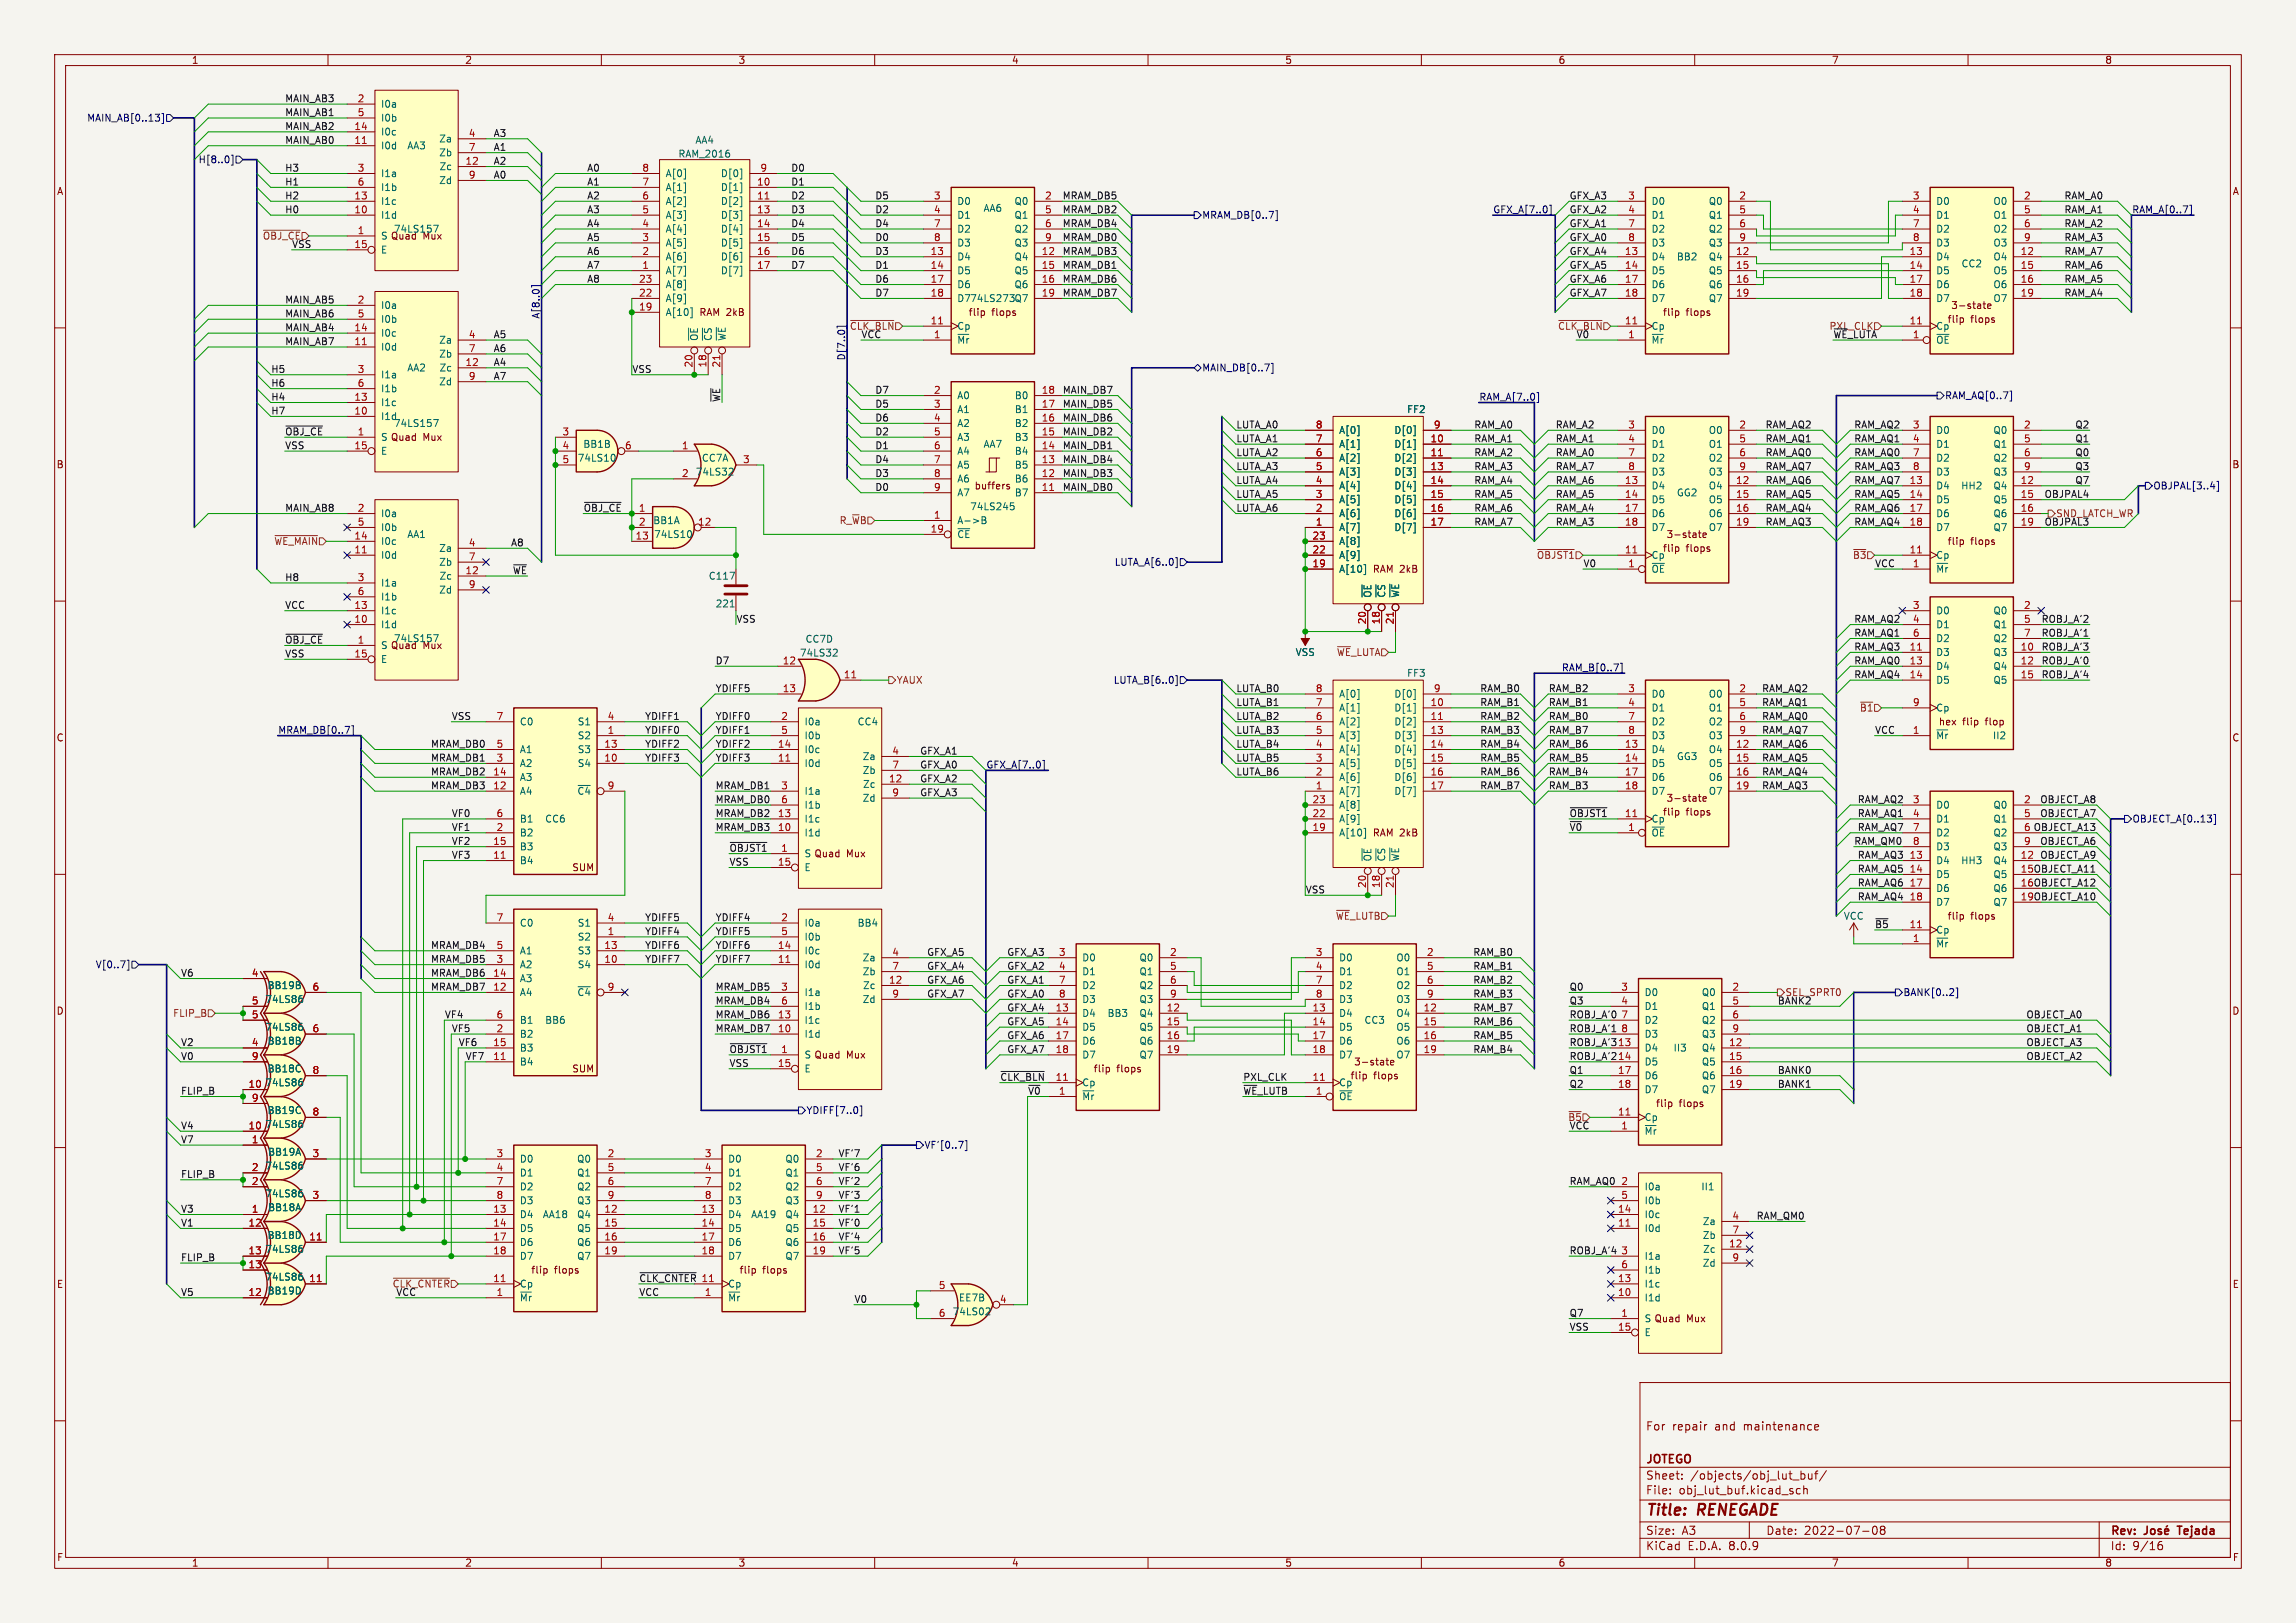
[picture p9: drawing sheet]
<svg xmlns="http://www.w3.org/2000/svg" width="420mm" height="297mm" viewBox="0 0 420 297" stroke-linecap="round" stroke-linejoin="round" font-family="sans-serif">
<defs><g id="words">
<g font-size="2.8" fill="#840000">
<text x="301" y="277.9">Title:</text>
<text x="310.6" y="277.9">RENEGADE</text>
</g>
<g font-size="2.1" fill="#840000">
<text x="301" y="262">For</text>
<text x="305.9" y="262">repair</text>
<text x="313.7" y="262">and</text>
<text x="319.1" y="262">maintenance</text>
<text x="301" y="268.2">JOTEGO</text>
<text x="301" y="273.7">File:</text>
<text x="301" y="271">Sheet:</text>
<text x="307.1" y="273.7">obj_lut_buf.kicad_sch</text>
<text x="309.2" y="271">/objects/obj_lut_buf/</text>
<text x="301" y="281.1">Size:</text>
<text x="307.6" y="281.1">A3</text>
<text x="323" y="281.1">Date:</text>
<text x="330" y="281.1">2022-07-08</text>
<text x="386" y="281.3">Rev:</text>
<text x="399.1" y="281.3">Tejada</text>
<text x="301" y="283.9">KiCad</text>
<text x="308.7" y="283.9">E.D.A.</text>
<text x="316.3" y="283.9">8.0.9</text>
<text x="386" y="283.9">Id:</text>
<text x="390.1" y="283.9">9/16</text>
</g>
<g font-size="1.8" fill="#840000">
<text x="35" y="11.9">1</text>
<text x="85" y="11.9">2</text>
<text x="135" y="11.9">3</text>
<text x="185" y="11.9">4</text>
<text x="235" y="11.9">5</text>
<text x="285" y="11.9">6</text>
<text x="335" y="11.9">7</text>
<text x="385" y="11.9">8</text>
<text x="10.3" y="35.9">A</text>
<text x="408.3" y="35.9">A</text>
<text x="127.8" y="58">RAM 2kB</text>
<text x="177.1" y="58">flip</text>
<text x="181.4" y="58">flops</text>
<text x="304.1" y="58">flip</text>
<text x="308.4" y="58">flops</text>
<text x="356.2" y="59.3">flip</text>
<text x="356.8" y="56.8">3-state</text>
<text x="360.5" y="59.3">flops</text>
<text x="77.4" y="80.9">Mux</text>
<text x="10.3" y="85.9">B</text>
<text x="178.2" y="89.8">buffers</text>
<text x="408.2" y="85.9">B</text>
<text x="304.1" y="101.2">flip</text>
<text x="304.7" y="98.7">3-state</text>
<text x="308.4" y="101.2">flops</text>
<text x="356.2" y="99.9">flip</text>
<text x="360.5" y="99.9">flops</text>
<text x="251" y="105">RAM 2kB</text>
<text x="10.3" y="135.9">C</text>
<text x="359" y="133">flip</text>
<text x="363.3" y="133">flop</text>
<text x="408.2" y="135.9">C</text>
<text x="304.1" y="149.5">flip</text>
<text x="304.7" y="146.9">3-state</text>
<text x="308.4" y="149.5">flops</text>
<text x="251" y="153.3">RAM 2kB</text>
<text x="104.6" y="159.6">SUM</text>
<text x="154.8" y="157.1">Mux</text>
<text x="356.2" y="168.5">flip</text>
<text x="360.5" y="168.5">flops</text>
<text x="10.3" y="185.9">D</text>
<text x="408.2" y="185.9">D</text>
<text x="104.6" y="196.5">SUM</text>
<text x="154.8" y="193.9">Mux</text>
<text x="199.9" y="196.5">flip</text>
<text x="204.3" y="196.5">flops</text>
<text x="246.9" y="197.7">flip</text>
<text x="247.6" y="195.2">3-state</text>
<text x="251.3" y="197.7">flops</text>
<text x="302.8" y="202.8">flip</text>
<text x="307.1" y="202.8">flops</text>
<text x="97.1" y="233.3">flip</text>
<text x="101.4" y="233.3">flops</text>
<text x="135.2" y="233.3">flip</text>
<text x="139.5" y="233.3">flops</text>
<text x="10.3" y="235.9">E</text>
<text x="408.3" y="235.9">E</text>
<text x="308.5" y="242.2">Mux</text>
<text x="10.3" y="285.9">F</text>
<text x="35" y="286.9">1</text>
<text x="85" y="286.9">2</text>
<text x="135" y="286.9">3</text>
<text x="185" y="286.9">4</text>
<text x="235" y="286.9">5</text>
<text x="285" y="286.9">6</text>
<text x="335" y="286.9">7</text>
<text x="385" y="286.9">8</text>
<text x="408.3" y="285.9">F</text>
</g>
<g font-size="1.8" fill="#000084">
<text x="15.8" y="22.5">MAIN_AB[0..13]</text>
<text x="36.2" y="30.1">H[8..0]</text>
<text x="219.8" y="40.2">MRAM_DB[0..7]</text>
<text x="273" y="39.1">GFX_A[7..0]</text>
<text x="389.9" y="39.1">RAM_A[0..7]</text>
<text x="98.8" y="58.4" transform="rotate(-90 98.8 58.4)">A[8..0]</text>
<text x="155.4" y="60.6">~{CLK_BLN}</text>
<text x="154.7" y="66" transform="rotate(-90 154.7 66)">D[7..0]</text>
<text x="219.8" y="68.2">MAIN_DB[0..7]</text>
<text x="270.5" y="73.4">RAM_A[7..0]</text>
<text x="355.7" y="73.3">RAM_AQ[0..7]</text>
<text x="393.8" y="89.8">OBJPAL[3..4]</text>
<text x="203.8" y="103.7">LUTA_A[6..0]</text>
<text x="203.6" y="125.3">LUTA_B[6..0]</text>
<text x="285.6" y="122.9">RAM_B[0..7]</text>
<text x="50.8" y="134.4">MRAM_DB[0..7]</text>
<text x="180.3" y="140.7">GFX_A[7..0]</text>
<text x="390" y="150.7">OBJECT_A[0..13]</text>
<text x="17.4" y="177.4">V[0..7]</text>
<text x="348.1" y="182.5">BANK[0..2]</text>
<text x="147.4" y="204.1">YDIFF[7..0]</text>
<text x="169" y="210.4">VF'[0..7]</text>
</g>
<g font-size="1.8" fill="#0f0f0f">
<text x="52.1" y="21.3">MAIN_AB1</text>
<text x="52.1" y="23.9">MAIN_AB2</text>
<text x="52.1" y="18.8">MAIN_AB3</text>
<text x="52.1" y="26.4">MAIN_AB0</text>
<text x="90.2" y="25.1">A3</text>
<text x="90.2" y="27.7">A1</text>
<text x="52.1" y="34">H1</text>
<text x="52.1" y="31.5">H3</text>
<text x="90.2" y="30.2">A2</text>
<text x="90.2" y="32.8">A0</text>
<text x="107.3" y="31.5">A0</text>
<text x="107.3" y="34">A1</text>
<text x="144.6" y="31.5">D0</text>
<text x="144.6" y="34">D1</text>
<text x="52.1" y="39.1">H0</text>
<text x="52.1" y="36.6">H2</text>
<text x="107.3" y="41.6">A4</text>
<text x="107.3" y="36.6">A2</text>
<text x="107.3" y="39.1">A3</text>
<text x="144.6" y="36.6">D2</text>
<text x="144.6" y="39.1">D3</text>
<text x="144.6" y="41.6">D4</text>
<text x="160" y="41.6">D4</text>
<text x="160" y="36.6">D5</text>
<text x="160" y="39.1">D2</text>
<text x="194.3" y="41.6">MRAM_DB4</text>
<text x="194.3" y="39.1">MRAM_DB2</text>
<text x="194.3" y="36.6">MRAM_DB5</text>
<text x="287" y="36.6">GFX_A3</text>
<text x="287" y="39.1">GFX_A2</text>
<text x="287" y="41.6">GFX_A1</text>
<text x="377.5" y="41.6">RAM_A2</text>
<text x="377.5" y="36.6">RAM_A0</text>
<text x="377.5" y="39.1">RAM_A1</text>
<text x="53.3" y="45.5">VSS</text>
<text x="107.3" y="46.7">A6</text>
<text x="107.3" y="44.2">A5</text>
<text x="144.6" y="44.2">D5</text>
<text x="144.6" y="46.7">D6</text>
<text x="160" y="46.7">D3</text>
<text x="160" y="44.2">D0</text>
<text x="194.3" y="44.2">MRAM_DB0</text>
<text x="194.3" y="46.7">MRAM_DB3</text>
<text x="287" y="44.2">GFX_A0</text>
<text x="287" y="46.7">GFX_A4</text>
<text x="377.5" y="46.7">RAM_A7</text>
<text x="377.5" y="44.2">RAM_A3</text>
<text x="107.3" y="51.8">A8</text>
<text x="107.3" y="49.3">A7</text>
<text x="144.6" y="49.3">D7</text>
<text x="160" y="51.8">D6</text>
<text x="160" y="49.3">D1</text>
<text x="194.3" y="51.8">MRAM_DB6</text>
<text x="194.3" y="49.3">MRAM_DB1</text>
<text x="287" y="49.3">GFX_A5</text>
<text x="287" y="51.8">GFX_A6</text>
<text x="377.5" y="49.3">RAM_A6</text>
<text x="377.5" y="51.8">RAM_A5</text>
<text x="52.1" y="55.6">MAIN_AB5</text>
<text x="52.1" y="58.2">MAIN_AB6</text>
<text x="160" y="54.3">D7</text>
<text x="194.3" y="54.3">MRAM_DB7</text>
<text x="287" y="54.3">GFX_A7</text>
<text x="377.5" y="54.3">RAM_A4</text>
<text x="52.1" y="60.7">MAIN_AB4</text>
<text x="52.1" y="63.2">MAIN_AB7</text>
<text x="90.2" y="62">A5</text>
<text x="90.2" y="64.5">A6</text>
<text x="157.5" y="62">VCC</text>
<text x="288.3" y="62">V0</text>
<text x="334.6" y="60.6">PXL_CLK</text>
<text x="335.3" y="62">~{WE}_LUTA</text>
<text x="49.5" y="68.3">H5</text>
<text x="49.5" y="70.9">H6</text>
<text x="90.2" y="69.6">A7</text>
<text x="90.2" y="67">A4</text>
<text x="115.6" y="68.3">VSS</text>
<text x="49.5" y="73.4">H4</text>
<text x="49.5" y="75.9">H7</text>
<text x="131.8" y="73.7" transform="rotate(-90 131.8 73.7)">~{WE}</text>
<text x="160" y="77.2">D6</text>
<text x="160" y="74.7">D5</text>
<text x="160" y="72.1">D7</text>
<text x="194.3" y="77.2">MAIN_DB6</text>
<text x="194.3" y="74.7">MAIN_DB5</text>
<text x="194.3" y="72.1">MAIN_DB7</text>
<text x="52.1" y="82.3">VSS</text>
<text x="52.1" y="79.7">~{OBJ_CE}</text>
<text x="160" y="79.7">D2</text>
<text x="160" y="82.3">D1</text>
<text x="194.3" y="82.3">MAIN_DB1</text>
<text x="194.3" y="79.7">MAIN_DB2</text>
<text x="226.1" y="81">LUTA_A1</text>
<text x="226.1" y="83.6">LUTA_A2</text>
<text x="226.1" y="78.5">LUTA_A0</text>
<text x="269.6" y="81">RAM_A1</text>
<text x="269.6" y="78.5">RAM_A0</text>
<text x="269.6" y="83.6">RAM_A2</text>
<text x="284.5" y="78.5">RAM_A2</text>
<text x="284.5" y="81">RAM_A1</text>
<text x="284.5" y="83.6">RAM_A0</text>
<text x="322.9" y="83.6">RAM_AQ0</text>
<text x="322.9" y="81">RAM_AQ1</text>
<text x="322.9" y="78.5">RAM_AQ2</text>
<text x="339.1" y="83.6">RAM_AQ0</text>
<text x="339.1" y="78.5">RAM_AQ2</text>
<text x="339.1" y="81">RAM_AQ1</text>
<text x="379.5" y="83.6">Q0</text>
<text x="379.5" y="78.5">Q2</text>
<text x="379.5" y="81">Q1</text>
<text x="160" y="84.8">D4</text>
<text x="160" y="87.4">D3</text>
<text x="160" y="89.9">D0</text>
<text x="194.3" y="89.9">MAIN_DB0</text>
<text x="194.3" y="84.8">MAIN_DB4</text>
<text x="194.3" y="87.4">MAIN_DB3</text>
<text x="226.1" y="86.1">LUTA_A3</text>
<text x="226.1" y="88.6">LUTA_A4</text>
<text x="269.6" y="88.6">RAM_A4</text>
<text x="269.6" y="86.1">RAM_A3</text>
<text x="284.5" y="88.6">RAM_A6</text>
<text x="284.5" y="86.1">RAM_A7</text>
<text x="322.9" y="88.6">RAM_AQ6</text>
<text x="322.9" y="86.1">RAM_AQ7</text>
<text x="339.1" y="88.6">RAM_AQ7</text>
<text x="339.1" y="86.1">RAM_AQ3</text>
<text x="379.5" y="86.1">Q3</text>
<text x="379.5" y="88.6">Q7</text>
<text x="52.1" y="93.7">MAIN_AB8</text>
<text x="226.1" y="91.2">LUTA_A5</text>
<text x="226.1" y="93.7">LUTA_A6</text>
<text x="269.6" y="91.2">RAM_A5</text>
<text x="269.6" y="93.7">RAM_A6</text>
<text x="284.5" y="91.2">RAM_A5</text>
<text x="284.5" y="93.7">RAM_A4</text>
<text x="322.9" y="93.7">RAM_AQ4</text>
<text x="322.9" y="91.2">RAM_AQ5</text>
<text x="339.1" y="93.7">RAM_AQ6</text>
<text x="339.1" y="91.2">RAM_AQ5</text>
<text x="373.9" y="91.2">OBJPAL4</text>
<text x="93.4" y="100.1">A8</text>
<text x="269.6" y="96.3">RAM_A7</text>
<text x="284.5" y="96.3">RAM_A3</text>
<text x="322.9" y="96.3">RAM_AQ3</text>
<text x="339.1" y="96.3">RAM_AQ4</text>
<text x="373.9" y="96.3">OBJPAL3</text>
<text x="52.1" y="106.4">H8</text>
<text x="93.7" y="105.1">~{WE}</text>
<text x="289.6" y="103.9">V0</text>
<text x="342.9" y="103.9">VCC</text>
<text x="52.1" y="111.5">VCC</text>
<text x="52.1" y="117.8">~{OBJ_CE}</text>
<text x="134.6" y="114">VSS</text>
<text x="339.1" y="116.6">RAM_AQ1</text>
<text x="339.1" y="119.1">RAM_AQ3</text>
<text x="339.1" y="114">RAM_AQ2</text>
<text x="373.4" y="114">ROBJ_A'2</text>
<text x="373.4" y="116.6">ROBJ_A'1</text>
<text x="373.4" y="119.1">ROBJ_A'3</text>
<text x="52.1" y="120.4">VSS</text>
<text x="130.8" y="121.7">D7</text>
<text x="339.1" y="121.7">RAM_AQ0</text>
<text x="339.1" y="124.2">RAM_AQ4</text>
<text x="373.4" y="121.7">ROBJ_A'0</text>
<text x="373.4" y="124.2">ROBJ_A'4</text>
<text x="82.5" y="131.8">VSS</text>
<text x="117.9" y="131.8">YDIFF1</text>
<text x="130.8" y="126.7">YDIFF5</text>
<text x="130.8" y="131.8">YDIFF0</text>
<text x="226.1" y="126.7">LUTA_B0</text>
<text x="226.1" y="129.3">LUTA_B1</text>
<text x="226.1" y="131.8">LUTA_B2</text>
<text x="270.7" y="131.8">RAM_B2</text>
<text x="270.7" y="129.3">RAM_B1</text>
<text x="270.7" y="126.7">RAM_B0</text>
<text x="283.2" y="129.3">RAM_B1</text>
<text x="283.2" y="126.7">RAM_B2</text>
<text x="283.2" y="131.8">RAM_B0</text>
<text x="322.2" y="129.3">RAM_AQ1</text>
<text x="322.2" y="131.8">RAM_AQ0</text>
<text x="322.2" y="126.7">RAM_AQ2</text>
<text x="78.7" y="136.9">MRAM_DB0</text>
<text x="117.9" y="136.9">YDIFF2</text>
<text x="117.9" y="134.4">YDIFF0</text>
<text x="130.8" y="136.9">YDIFF2</text>
<text x="130.8" y="134.4">YDIFF1</text>
<text x="226.1" y="136.9">LUTA_B4</text>
<text x="226.1" y="134.4">LUTA_B3</text>
<text x="270.7" y="134.4">RAM_B3</text>
<text x="270.7" y="136.9">RAM_B4</text>
<text x="283.2" y="136.9">RAM_B6</text>
<text x="283.2" y="134.4">RAM_B7</text>
<text x="322.2" y="134.4">RAM_AQ7</text>
<text x="322.2" y="136.9">RAM_AQ6</text>
<text x="342.9" y="134.4">VCC</text>
<text x="78.7" y="142">MRAM_DB2</text>
<text x="78.7" y="139.4">MRAM_DB1</text>
<text x="117.9" y="139.4">YDIFF3</text>
<text x="130.8" y="139.4">YDIFF3</text>
<text x="168.2" y="143.2">GFX_A2</text>
<text x="168.2" y="138.2">GFX_A1</text>
<text x="168.2" y="140.7">GFX_A0</text>
<text x="226.1" y="139.4">LUTA_B5</text>
<text x="226.1" y="142">LUTA_B6</text>
<text x="270.7" y="142">RAM_B6</text>
<text x="270.7" y="139.4">RAM_B5</text>
<text x="283.2" y="142">RAM_B4</text>
<text x="283.2" y="139.4">RAM_B5</text>
<text x="322.2" y="139.4">RAM_AQ5</text>
<text x="322.2" y="142">RAM_AQ4</text>
<text x="78.7" y="144.5">MRAM_DB3</text>
<text x="82.5" y="149.6">VF0</text>
<text x="130.8" y="144.5">MRAM_DB1</text>
<text x="130.8" y="149.6">MRAM_DB2</text>
<text x="130.8" y="147.1">MRAM_DB0</text>
<text x="168.2" y="145.8">GFX_A3</text>
<text x="270.7" y="144.5">RAM_B7</text>
<text x="283.2" y="144.5">RAM_B3</text>
<text x="287" y="149.6">~{OBJST1} 11</text>
<text x="322.2" y="144.5">RAM_AQ3</text>
<text x="339.7" y="149.6">RAM_AQ1</text>
<text x="339.7" y="147.1">RAM_AQ2</text>
<text x="373.1" y="149.6">OBJECT_A7</text>
<text x="373.1" y="147.1">OBJECT_A8</text>
<text x="82.5" y="154.7">VF2</text>
<text x="82.5" y="152.1">VF1</text>
<text x="130.8" y="152.1">MRAM_DB3</text>
<text x="133.3" y="155.9">~{OBJST1} 1</text>
<text x="287" y="152.1">~{V0}</text>
<text x="339.1" y="154.7">RAM_QM0</text>
<text x="339.7" y="152.1">RAM_AQ7</text>
<text x="370.1" y="152.1">6 OBJECT_A13</text>
<text x="373.1" y="154.7">OBJECT_A6</text>
<text x="82.5" y="157.2">VF3</text>
<text x="133.3" y="158.5">VSS</text>
<text x="339.7" y="157.2">RAM_AQ3</text>
<text x="339.7" y="159.8">RAM_AQ5</text>
<text x="369.5" y="159.8">15 OBJECT_A11</text>
<text x="373.1" y="157.2">OBJECT_A9</text>
<text x="238.8" y="163.6">VSS</text>
<text x="339.7" y="162.3">RAM_AQ6</text>
<text x="339.7" y="164.8">RAM_AQ4</text>
<text x="369.5" y="162.3">16 OBJECT_A12</text>
<text x="369.5" y="164.8">19 OBJECT_A10</text>
<text x="78.7" y="173.7">MRAM_DB4</text>
<text x="117.9" y="168.6">YDIFF5</text>
<text x="117.9" y="173.7">YDIFF6</text>
<text x="117.9" y="171.2">YDIFF4</text>
<text x="130.8" y="168.6">YDIFF4</text>
<text x="130.8" y="173.7">YDIFF6</text>
<text x="130.8" y="171.2">YDIFF5</text>
<text x="342.9" y="169.9">~{B5}</text>
<text x="33" y="178.8">V6</text>
<text x="78.7" y="178.8">MRAM_DB6</text>
<text x="78.7" y="176.3">MRAM_DB5</text>
<text x="117.9" y="176.3">YDIFF7</text>
<text x="130.8" y="176.3">YDIFF7</text>
<text x="169.5" y="177.5">GFX_A4</text>
<text x="169.5" y="175">GFX_A5</text>
<text x="184.1" y="175">GFX_A3</text>
<text x="184.1" y="177.5">GFX_A2</text>
<text x="269.4" y="175">RAM_B0</text>
<text x="269.4" y="177.5">RAM_B1</text>
<text x="78.7" y="181.3">MRAM_DB7</text>
<text x="130.8" y="183.9">MRAM_DB4</text>
<text x="130.8" y="181.3">MRAM_DB5</text>
<text x="169.5" y="180.1">GFX_A6</text>
<text x="169.5" y="182.6">GFX_A7</text>
<text x="184.1" y="180.1">GFX_A1</text>
<text x="184.1" y="182.6">GFX_A0</text>
<text x="184.1" y="185.2">GFX_A4</text>
<text x="269.4" y="180.1">RAM_B2</text>
<text x="269.4" y="185.2">RAM_B7</text>
<text x="269.4" y="182.6">RAM_B3</text>
<text x="287" y="181.3">Q0</text>
<text x="287" y="183.9">Q3</text>
<text x="325.1" y="183.9">BANK2</text>
<text x="33" y="191.5">V2</text>
<text x="81.3" y="186.4">VF4</text>
<text x="82.5" y="189">VF5</text>
<text x="83.8" y="191.5">VF6</text>
<text x="130.8" y="186.4">MRAM_DB6</text>
<text x="130.8" y="189">MRAM_DB7</text>
<text x="184.1" y="190.2">GFX_A6</text>
<text x="184.1" y="187.7">GFX_A5</text>
<text x="269.4" y="190.2">RAM_B5</text>
<text x="269.4" y="187.7">RAM_B6</text>
<text x="287" y="186.4">ROBJ_A'0</text>
<text x="287" y="189">ROBJ_A'1</text>
<text x="287" y="191.5">ROBJ_A'3</text>
<text x="295.9" y="191.5">13</text>
<text x="370.6" y="186.4">OBJECT_A0</text>
<text x="370.6" y="191.5">OBJECT_A3</text>
<text x="370.6" y="189">OBJECT_A1</text>
<text x="33" y="194">V0</text>
<text x="85.1" y="194">VF7</text>
<text x="133.3" y="192.8">~{OBJST1} 1</text>
<text x="133.3" y="195.3">VSS</text>
<text x="182.9" y="197.9">~{CLK_BLN}11</text>
<text x="184.1" y="192.8">GFX_A7</text>
<text x="227.3" y="197.9">PXL_CLK</text>
<text x="269.4" y="192.8">RAM_B4</text>
<text x="287" y="194">ROBJ_A'2</text>
<text x="287" y="196.6">Q1</text>
<text x="295.9" y="194.1">14</text>
<text x="325.1" y="196.6">BANK0</text>
<text x="370.6" y="194">OBJECT_A2</text>
<text x="33" y="200.4">FLIP_B</text>
<text x="188" y="200.4">~{V0}</text>
<text x="227.3" y="200.4">~{WE}_LUTB</text>
<text x="287" y="199.1">Q2</text>
<text x="325.1" y="199.1">BANK1</text>
<text x="33" y="206.7">V4</text>
<text x="33" y="209.3">V7</text>
<text x="287" y="206.7">VCC</text>
<text x="33" y="215.6">FLIP_B</text>
<text x="153.3" y="211.8">VF'7</text>
<text x="153.3" y="214.4">VF'6</text>
<text x="33" y="222">V3</text>
<text x="153.3" y="222">VF'1</text>
<text x="153.3" y="219.4">VF'3</text>
<text x="153.3" y="216.9">VF'2</text>
<text x="287" y="216.9">RAM_AQ0</text>
<text x="33" y="224.5">V1</text>
<text x="153.3" y="227.1">VF'4</text>
<text x="153.3" y="224.5">VF'0</text>
<text x="321.2" y="223.3">RAM_QM0</text>
<text x="33" y="230.9">FLIP_B</text>
<text x="153.3" y="229.6">VF'5</text>
<text x="287" y="229.6">ROBJ_A'4</text>
<text x="33" y="237.2">V5</text>
<text x="72.4" y="237.2">VCC</text>
<text x="116.8" y="234.7">~{CLK_CNTER}</text>
<text x="116.8" y="237.2">VCC</text>
<text x="156.2" y="238.5">V0</text>
<text x="287" y="241">Q7</text>
<text x="287" y="243.6">VSS</text>
</g>
<g font-size="1.8" fill="#a90000">
<text x="64.7" y="23.9">14</text>
<text x="65.3" y="18.8">2</text>
<text x="65.3" y="21.3">5</text>
<text x="64.7" y="26.4">11</text>
<text x="85.7" y="25.1">4</text>
<text x="85.7" y="27.7">7</text>
<text x="65.3" y="31.5">3</text>
<text x="65.3" y="34">6</text>
<text x="85" y="30.2">12</text>
<text x="85.7" y="32.8">9</text>
<text x="117.4" y="34">7</text>
<text x="117.4" y="31.5">8</text>
<text x="138.4" y="34">10</text>
<text x="139" y="31.5">9</text>
<text x="64.7" y="39.1">10</text>
<text x="64.7" y="36.6">13</text>
<text x="117.4" y="41.7">4</text>
<text x="117.4" y="39.1">5</text>
<text x="117.4" y="36.6">6</text>
<text x="138.4" y="36.6">11</text>
<text x="138.4" y="39.1">13</text>
<text x="138.4" y="41.7">14</text>
<text x="170.7" y="36.6">3</text>
<text x="170.7" y="39.1">4</text>
<text x="170.7" y="41.7">7</text>
<text x="191.1" y="36.6">2</text>
<text x="191.1" y="39.1">5</text>
<text x="191.1" y="41.7">6</text>
<text x="297.7" y="36.6">3</text>
<text x="297.7" y="39.1">4</text>
<text x="297.7" y="41.7">7</text>
<text x="318.1" y="36.6">2</text>
<text x="318.1" y="39.1">5</text>
<text x="318.1" y="41.7">6</text>
<text x="349.8" y="36.6">3</text>
<text x="349.8" y="39.1">4</text>
<text x="349.8" y="41.7">7</text>
<text x="370.1" y="36.6">2</text>
<text x="370.1" y="39.1">5</text>
<text x="370.1" y="41.7">6</text>
<text x="64.7" y="45.5">15</text>
<text x="65.3" y="42.9">1</text>
<text x="117.4" y="46.7">2</text>
<text x="117.4" y="44.2">3</text>
<text x="138.4" y="44.2">15</text>
<text x="138.4" y="46.7">16</text>
<text x="170.1" y="46.7">13</text>
<text x="170.7" y="44.2">8</text>
<text x="190.5" y="46.7">12</text>
<text x="191.1" y="44.2">9</text>
<text x="297.1" y="46.7">13</text>
<text x="297.7" y="44.2">8</text>
<text x="317.5" y="46.7">12</text>
<text x="318.1" y="44.2">9</text>
<text x="349.2" y="46.7">13</text>
<text x="349.8" y="44.2">8</text>
<text x="369.5" y="46.7">12</text>
<text x="370.1" y="44.2">9</text>
<text x="116.8" y="51.8">23</text>
<text x="117.4" y="49.3">1</text>
<text x="138.4" y="49.3">17</text>
<text x="170.1" y="49.3">14</text>
<text x="170.1" y="51.8">17</text>
<text x="190.5" y="49.3">15</text>
<text x="190.5" y="51.8">16</text>
<text x="297.1" y="49.3">14</text>
<text x="297.1" y="51.8">17</text>
<text x="317.5" y="49.3">15</text>
<text x="317.5" y="51.8">16</text>
<text x="349.2" y="49.3">14</text>
<text x="349.2" y="51.8">17</text>
<text x="369.5" y="49.3">15</text>
<text x="369.5" y="51.8">16</text>
<text x="65.3" y="55.6">2</text>
<text x="65.3" y="58.2">5</text>
<text x="116.8" y="56.9">19</text>
<text x="116.8" y="54.4">22</text>
<text x="170.1" y="59.4">11</text>
<text x="170.1" y="54.4">18</text>
<text x="190.5" y="54.4">19</text>
<text x="297.1" y="59.4">11</text>
<text x="297.1" y="54.4">18</text>
<text x="317.5" y="54.4">19</text>
<text x="349.2" y="59.4">11</text>
<text x="349.2" y="54.4">18</text>
<text x="369.5" y="54.4">19</text>
<text x="64.7" y="63.2">11</text>
<text x="64.7" y="60.7">14</text>
<text x="85.7" y="62">4</text>
<text x="85.7" y="64.5">7</text>
<text x="170.7" y="62">1</text>
<text x="297.7" y="62">1</text>
<text x="349.8" y="62">1</text>
<text x="65.3" y="68.3">3</text>
<text x="65.3" y="70.9">6</text>
<text x="85" y="67.1">12</text>
<text x="85.7" y="69.6">9</text>
<text x="126.7" y="67.4" transform="rotate(-90 126.7 67.4)">20</text>
<text x="129.3" y="67.4" transform="rotate(-90 129.3 67.4)">18</text>
<text x="131.8" y="67.4" transform="rotate(-90 131.8 67.4)">21</text>
<text x="64.7" y="75.9">10</text>
<text x="64.7" y="73.4">13</text>
<text x="170.7" y="72.1">2</text>
<text x="170.7" y="74.7">3</text>
<text x="170.7" y="77.2">4</text>
<text x="190.5" y="77.2">16</text>
<text x="190.5" y="74.7">17</text>
<text x="190.5" y="72.1">18</text>
<text x="64.7" y="82.3">15</text>
<text x="65.3" y="79.8">1</text>
<text x="102.8" y="79.8">3</text>
<text x="102.8" y="82.3">4</text>
<text x="114.2" y="82.3">6</text>
<text x="124.6" y="82.3">1</text>
<text x="170.7" y="79.8">5</text>
<text x="170.7" y="82.3">6</text>
<text x="190.5" y="82.3">14</text>
<text x="190.5" y="79.8">15</text>
<text x="240.6" y="83.6">6</text>
<text x="240.6" y="81">7</text>
<text x="240.6" y="78.5">8</text>
<text x="261.6" y="81">10</text>
<text x="261.6" y="83.6">11</text>
<text x="262.2" y="78.5">9</text>
<text x="297.7" y="78.5">3</text>
<text x="297.7" y="81">4</text>
<text x="297.7" y="83.6">7</text>
<text x="318.1" y="78.5">2</text>
<text x="318.1" y="81">5</text>
<text x="318.1" y="83.6">6</text>
<text x="349.8" y="78.5">3</text>
<text x="349.8" y="81">4</text>
<text x="349.8" y="83.6">7</text>
<text x="370.1" y="78.5">2</text>
<text x="370.1" y="81">5</text>
<text x="370.1" y="83.6">6</text>
<text x="102.8" y="84.8">5</text>
<text x="124.6" y="87.4">2</text>
<text x="135.8" y="84.8">3</text>
<text x="170.7" y="84.8">7</text>
<text x="170.7" y="87.4">8</text>
<text x="170.7" y="89.9">9</text>
<text x="190.5" y="89.9">11</text>
<text x="190.5" y="87.4">12</text>
<text x="190.5" y="84.8">13</text>
<text x="240.6" y="88.6">4</text>
<text x="240.6" y="86.1">5</text>
<text x="261.6" y="86.1">13</text>
<text x="261.6" y="88.6">14</text>
<text x="297.1" y="88.6">13</text>
<text x="297.7" y="86.1">8</text>
<text x="317.5" y="88.6">12</text>
<text x="318.1" y="86.1">9</text>
<text x="349.2" y="88.6">13</text>
<text x="349.8" y="86.1">8</text>
<text x="369.5" y="88.6">12</text>
<text x="370.1" y="86.1">9</text>
<text x="65.3" y="93.7">2</text>
<text x="116.8" y="93.7">1</text>
<text x="170.7" y="95">1</text>
<text x="240.6" y="93.7">2</text>
<text x="240.6" y="91.2">3</text>
<text x="261.6" y="91.2">15</text>
<text x="261.6" y="93.7">16</text>
<text x="297.1" y="91.2">14</text>
<text x="297.1" y="93.7">17</text>
<text x="317.5" y="91.2">15</text>
<text x="317.5" y="93.7">16</text>
<text x="349.2" y="91.2">14</text>
<text x="349.2" y="93.7">17</text>
<text x="369.5" y="91.2">15</text>
<text x="369.5" y="93.7">16</text>
<text x="64.7" y="101.3">11</text>
<text x="64.7" y="98.8">14</text>
<text x="65.3" y="96.3">5</text>
<text x="85.7" y="100.1">4</text>
<text x="116.2" y="98.8">13</text>
<text x="116.8" y="96.3">2</text>
<text x="127.6" y="96.3">12</text>
<text x="170.1" y="97.5">19</text>
<text x="240" y="101.3">22</text>
<text x="240" y="98.8">23</text>
<text x="240.6" y="96.3">1</text>
<text x="261.6" y="96.3">17</text>
<text x="297.1" y="101.3">11</text>
<text x="297.1" y="96.3">18</text>
<text x="317.5" y="96.3">19</text>
<text x="349.2" y="101.3">11</text>
<text x="349.2" y="96.3">18</text>
<text x="369.5" y="96.3">19</text>
<text x="65.3" y="106.4">3</text>
<text x="85" y="105.2">12</text>
<text x="85.7" y="102.6">7</text>
<text x="85.7" y="107.7">9</text>
<text x="240" y="103.9">19</text>
<text x="297.7" y="103.9">1</text>
<text x="349.8" y="103.9">1</text>
<text x="64.7" y="111.5">13</text>
<text x="65.3" y="109">6</text>
<text x="349.8" y="111.5">3</text>
<text x="370.1" y="111.5">2</text>
<text x="64.7" y="114">10</text>
<text x="65.3" y="117.9">1</text>
<text x="249.9" y="114.3" transform="rotate(-90 249.9 114.3)">20</text>
<text x="252.5" y="114.3" transform="rotate(-90 252.5 114.3)">18</text>
<text x="255" y="114.3" transform="rotate(-90 255 114.3)">21</text>
<text x="349.2" y="119.1">11</text>
<text x="349.8" y="114">4</text>
<text x="349.8" y="116.6">6</text>
<text x="369.5" y="119.1">10</text>
<text x="370.1" y="114">5</text>
<text x="370.1" y="116.6">7</text>
<text x="64.7" y="120.4">15</text>
<text x="143.1" y="121.7">12</text>
<text x="154.3" y="124.2">11</text>
<text x="349.2" y="121.7">13</text>
<text x="349.2" y="124.2">14</text>
<text x="369.5" y="121.7">12</text>
<text x="369.5" y="124.2">15</text>
<text x="90.7" y="131.8">7</text>
<text x="111.1" y="131.8">4</text>
<text x="142.8" y="131.8">2</text>
<text x="143.1" y="126.7">13</text>
<text x="240.6" y="131.8">6</text>
<text x="240.6" y="129.3">7</text>
<text x="240.6" y="126.7">8</text>
<text x="261.6" y="129.3">10</text>
<text x="261.6" y="131.8">11</text>
<text x="262.2" y="126.7">9</text>
<text x="297.7" y="126.7">3</text>
<text x="297.7" y="129.3">4</text>
<text x="297.7" y="131.8">7</text>
<text x="318.1" y="126.7">2</text>
<text x="318.1" y="129.3">5</text>
<text x="318.1" y="131.8">6</text>
<text x="349.8" y="129.3">9</text>
<text x="90.7" y="136.9">5</text>
<text x="110.4" y="136.9">13</text>
<text x="111.1" y="134.4">1</text>
<text x="142.2" y="136.9">14</text>
<text x="142.8" y="134.4">5</text>
<text x="240.6" y="136.9">4</text>
<text x="240.6" y="134.4">5</text>
<text x="261.6" y="134.4">13</text>
<text x="261.6" y="136.9">14</text>
<text x="297.1" y="136.9">13</text>
<text x="297.7" y="134.4">8</text>
<text x="317.5" y="136.9">12</text>
<text x="318.1" y="134.4">9</text>
<text x="349.8" y="134.4">1</text>
<text x="90.1" y="142">14</text>
<text x="90.7" y="139.4">3</text>
<text x="110.4" y="139.4">10</text>
<text x="142.2" y="139.4">11</text>
<text x="162.5" y="143.3">12</text>
<text x="163.1" y="138.2">4</text>
<text x="163.1" y="140.7">7</text>
<text x="240.6" y="142">2</text>
<text x="240.6" y="139.4">3</text>
<text x="261.6" y="139.4">15</text>
<text x="261.6" y="142">16</text>
<text x="297.1" y="139.4">14</text>
<text x="297.1" y="142">17</text>
<text x="317.5" y="139.4">15</text>
<text x="317.5" y="142">16</text>
<text x="90.1" y="144.5">12</text>
<text x="90.7" y="149.6">6</text>
<text x="111.1" y="144.5">9</text>
<text x="142.2" y="149.6">13</text>
<text x="142.8" y="144.5">3</text>
<text x="142.8" y="147.1">6</text>
<text x="163.1" y="145.8">9</text>
<text x="240" y="149.6">22</text>
<text x="240" y="147.1">23</text>
<text x="240.6" y="144.5">1</text>
<text x="261.6" y="144.5">17</text>
<text x="297.1" y="144.5">18</text>
<text x="317.5" y="144.5">19</text>
<text x="349.8" y="147.1">3</text>
<text x="349.8" y="149.6">4</text>
<text x="370.1" y="147.1">2</text>
<text x="370.1" y="149.6">5</text>
<text x="90.1" y="154.7">15</text>
<text x="90.7" y="152.1">2</text>
<text x="142.2" y="152.1">10</text>
<text x="240" y="152.1">19</text>
<text x="297.7" y="152.1">1</text>
<text x="349.8" y="152.1">7</text>
<text x="349.8" y="154.7">8</text>
<text x="370.1" y="154.7">9</text>
<text x="90.1" y="157.2">11</text>
<text x="142.2" y="158.5">15</text>
<text x="349.2" y="157.2">13</text>
<text x="349.2" y="159.8">14</text>
<text x="369.5" y="157.2">12</text>
<text x="249.9" y="162.6" transform="rotate(-90 249.9 162.6)">20</text>
<text x="252.5" y="162.6" transform="rotate(-90 252.5 162.6)">18</text>
<text x="255" y="162.6" transform="rotate(-90 255 162.6)">21</text>
<text x="349.2" y="162.3">17</text>
<text x="349.2" y="164.8">18</text>
<text x="90.7" y="173.7">5</text>
<text x="90.7" y="168.7">7</text>
<text x="110.4" y="173.7">13</text>
<text x="111.1" y="171.2">1</text>
<text x="111.1" y="168.7">4</text>
<text x="142.2" y="173.7">14</text>
<text x="142.8" y="168.7">2</text>
<text x="142.8" y="171.2">5</text>
<text x="349.2" y="169.9">11</text>
<text x="349.8" y="172.5">1</text>
<text x="46" y="178.8">4</text>
<text x="90.1" y="178.8">14</text>
<text x="90.7" y="176.3">3</text>
<text x="110.4" y="176.3">10</text>
<text x="142.2" y="176.3">11</text>
<text x="163.1" y="175">4</text>
<text x="163.1" y="177.5">7</text>
<text x="193.6" y="175">3</text>
<text x="193.6" y="177.5">4</text>
<text x="213.9" y="175">2</text>
<text x="213.9" y="177.5">5</text>
<text x="240.6" y="175">3</text>
<text x="240.6" y="177.5">4</text>
<text x="260.9" y="175">2</text>
<text x="260.9" y="177.5">5</text>
<text x="46" y="183.9">5</text>
<text x="57.1" y="181.4">6</text>
<text x="90.1" y="181.4">12</text>
<text x="111.1" y="181.4">9</text>
<text x="142.8" y="181.4">3</text>
<text x="142.8" y="183.9">6</text>
<text x="162.5" y="180.1">12</text>
<text x="163.1" y="182.6">9</text>
<text x="193" y="185.2">13</text>
<text x="193.6" y="180.1">7</text>
<text x="193.6" y="182.6">8</text>
<text x="213.3" y="185.2">12</text>
<text x="213.9" y="180.1">6</text>
<text x="213.9" y="182.6">9</text>
<text x="240" y="185.2">13</text>
<text x="240.6" y="180.1">7</text>
<text x="240.6" y="182.6">8</text>
<text x="260.3" y="185.2">12</text>
<text x="260.9" y="180.1">6</text>
<text x="260.9" y="182.6">9</text>
<text x="296.5" y="181.4">3</text>
<text x="296.5" y="183.9">4</text>
<text x="316.8" y="181.4">2</text>
<text x="316.8" y="183.9">5</text>
<text x="46" y="191.5">4</text>
<text x="46" y="186.4">5</text>
<text x="57.1" y="189">6</text>
<text x="90.1" y="191.5">15</text>
<text x="90.7" y="189">2</text>
<text x="90.7" y="186.4">6</text>
<text x="142.2" y="189">10</text>
<text x="142.2" y="186.4">13</text>
<text x="193" y="187.7">14</text>
<text x="193" y="190.2">17</text>
<text x="213.3" y="187.7">15</text>
<text x="213.3" y="190.2">16</text>
<text x="240" y="187.7">14</text>
<text x="240" y="190.2">17</text>
<text x="260.3" y="187.7">15</text>
<text x="260.3" y="190.2">16</text>
<text x="296.5" y="186.4">7</text>
<text x="296.5" y="189">8</text>
<text x="316.2" y="191.5">12</text>
<text x="316.8" y="186.4">6</text>
<text x="316.8" y="189">9</text>
<text x="46" y="194.1">9</text>
<text x="57.1" y="196.6">8</text>
<text x="90.1" y="194.1">11</text>
<text x="142.2" y="195.3">15</text>
<text x="193" y="192.8">18</text>
<text x="213.3" y="192.8">19</text>
<text x="240" y="197.9">11</text>
<text x="240" y="192.8">18</text>
<text x="260.3" y="192.8">19</text>
<text x="295.9" y="196.6">17</text>
<text x="316.2" y="194.1">15</text>
<text x="316.2" y="196.6">16</text>
<text x="45.4" y="199.1">10</text>
<text x="46" y="201.7">9</text>
<text x="193.6" y="200.4">1</text>
<text x="240.6" y="200.4">1</text>
<text x="295.9" y="199.1">18</text>
<text x="316.2" y="199.1">19</text>
<text x="45.4" y="206.8">10</text>
<text x="46" y="209.3">1</text>
<text x="57.1" y="204.2">8</text>
<text x="295.9" y="204.2">11</text>
<text x="296.5" y="206.8">1</text>
<text x="46" y="214.4">2</text>
<text x="57.1" y="211.8">3</text>
<text x="90.7" y="211.8">3</text>
<text x="90.7" y="214.4">4</text>
<text x="111.1" y="211.8">2</text>
<text x="111.1" y="214.4">5</text>
<text x="128.8" y="211.8">3</text>
<text x="128.8" y="214.4">4</text>
<text x="149.2" y="211.8">2</text>
<text x="149.2" y="214.4">5</text>
<text x="46" y="222">1</text>
<text x="46" y="216.9">2</text>
<text x="57.1" y="219.5">3</text>
<text x="90.1" y="222">13</text>
<text x="90.7" y="216.9">7</text>
<text x="90.7" y="219.5">8</text>
<text x="110.4" y="222">12</text>
<text x="111.1" y="216.9">6</text>
<text x="111.1" y="219.5">9</text>
<text x="128.2" y="222">13</text>
<text x="128.8" y="216.9">7</text>
<text x="128.8" y="219.5">8</text>
<text x="148.5" y="222">12</text>
<text x="149.2" y="216.9">6</text>
<text x="149.2" y="219.5">9</text>
<text x="295.9" y="222">14</text>
<text x="296.5" y="216.9">2</text>
<text x="296.5" y="219.5">5</text>
<text x="45.4" y="224.5">12</text>
<text x="56.5" y="227.1">11</text>
<text x="90.1" y="224.5">14</text>
<text x="90.1" y="227.1">17</text>
<text x="110.4" y="224.5">15</text>
<text x="110.4" y="227.1">16</text>
<text x="128.2" y="224.5">14</text>
<text x="128.2" y="227.1">17</text>
<text x="148.5" y="224.5">15</text>
<text x="148.5" y="227.1">16</text>
<text x="295.9" y="224.5">11</text>
<text x="316.8" y="223.3">4</text>
<text x="316.8" y="225.8">7</text>
<text x="45.4" y="232.2">13</text>
<text x="45.4" y="229.6">13</text>
<text x="90.1" y="229.6">18</text>
<text x="110.4" y="229.6">19</text>
<text x="128.2" y="229.6">18</text>
<text x="148.5" y="229.6">19</text>
<text x="296.5" y="229.6">3</text>
<text x="296.5" y="232.2">6</text>
<text x="316.2" y="228.3">12</text>
<text x="316.8" y="230.9">9</text>
<text x="45.4" y="237.2">12</text>
<text x="56.5" y="234.7">11</text>
<text x="90.1" y="234.7">11</text>
<text x="90.7" y="237.2">1</text>
<text x="128.2" y="234.7">11</text>
<text x="128.8" y="237.2">1</text>
<text x="171.6" y="236">5</text>
<text x="182.8" y="238.5">4</text>
<text x="295.9" y="237.2">10</text>
<text x="295.9" y="234.7">13</text>
<text x="171.6" y="241">6</text>
<text x="295.9" y="243.6">15</text>
<text x="296.5" y="241">1</text>
</g>
<g font-size="1.8" fill="#006464">
<text x="69.6" y="19.9">I0a</text>
<text x="69.6" y="22.5">I0b</text>
<text x="69.6" y="27.5">I0d</text>
<text x="69.6" y="25">I0c</text>
<text x="74.4" y="27.5">AA3</text>
<text x="80.2" y="26.3">Za</text>
<text x="80.2" y="28.8">Zb</text>
<text x="124" y="29">RAM_2016</text>
<text x="127.1" y="26.5">AA4</text>
<text x="69.6" y="32.6">I1a</text>
<text x="69.6" y="35.2">I1b</text>
<text x="80.2" y="33.9">Zd</text>
<text x="80.3" y="31.3">Zc</text>
<text x="121.7" y="35.2">A[1]</text>
<text x="121.7" y="32.6">A[0]</text>
<text x="131.8" y="35.2">D[1]</text>
<text x="131.8" y="32.6">D[0]</text>
<text x="69.6" y="40.2">I1d</text>
<text x="69.6" y="37.7">I1c</text>
<text x="121.7" y="40.2">A[3]</text>
<text x="121.7" y="37.7">A[2]</text>
<text x="131.8" y="37.7">D[2]</text>
<text x="131.8" y="40.2">D[3]</text>
<text x="175" y="37.7">D0</text>
<text x="175" y="40.2">D1</text>
<text x="179.8" y="39">AA6</text>
<text x="185.5" y="37.7">Q0</text>
<text x="185.5" y="40.2">Q1</text>
<text x="302" y="37.7">D0</text>
<text x="302" y="40.2">D1</text>
<text x="312.5" y="37.7">Q0</text>
<text x="312.5" y="40.2">Q1</text>
<text x="354.1" y="37.7">D0</text>
<text x="354.1" y="40.2">D1</text>
<text x="364.5" y="37.7">O0</text>
<text x="364.5" y="40.2">O1</text>
<text x="69.6" y="44">S Quad</text>
<text x="69.6" y="46.6">E</text>
<text x="72" y="42.8">74LS157</text>
<text x="77.4" y="44.1">Mux</text>
<text x="121.7" y="47.9">A[6]</text>
<text x="121.7" y="45.3">A[5]</text>
<text x="121.7" y="42.8">A[4]</text>
<text x="131.8" y="42.8">D[4]</text>
<text x="131.8" y="45.3">D[5]</text>
<text x="131.8" y="47.9">D[6]</text>
<text x="175" y="47.9">D4</text>
<text x="175" y="42.8">D2</text>
<text x="175" y="45.3">D3</text>
<text x="185.5" y="47.9">Q4</text>
<text x="185.5" y="42.8">Q2</text>
<text x="185.5" y="45.3">Q3</text>
<text x="302" y="47.9">D4</text>
<text x="302" y="42.8">D2</text>
<text x="302" y="45.3">D3</text>
<text x="306.6" y="47.9">BB2</text>
<text x="312.5" y="47.9">Q4</text>
<text x="312.5" y="42.8">Q2</text>
<text x="312.5" y="45.3">Q3</text>
<text x="354.1" y="47.9">D4</text>
<text x="354.1" y="42.8">D2</text>
<text x="354.1" y="45.3">D3</text>
<text x="364.5" y="47.9">O4</text>
<text x="364.5" y="42.8">O2</text>
<text x="364.5" y="45.3">O3</text>
<text x="121.7" y="50.4">A[7]</text>
<text x="121.7" y="52.9">A[8]</text>
<text x="131.8" y="50.4">D[7]</text>
<text x="175" y="50.4">D5</text>
<text x="175" y="52.9">D6</text>
<text x="185.5" y="50.4">Q5</text>
<text x="185.5" y="52.9">Q6</text>
<text x="302" y="50.4">D5</text>
<text x="302" y="52.9">D6</text>
<text x="312.5" y="50.4">Q5</text>
<text x="312.5" y="52.9">Q6</text>
<text x="354.1" y="50.4">D5</text>
<text x="354.1" y="52.9">D6</text>
<text x="358.7" y="49.1">CC2</text>
<text x="364.5" y="50.4">O5</text>
<text x="364.5" y="52.9">O6</text>
<text x="69.6" y="56.7">I0a</text>
<text x="69.6" y="59.3">I0b</text>
<text x="121.7" y="58">A[10]</text>
<text x="121.7" y="55.5">A[9]</text>
<text x="175" y="55.5">D774LS273 Q7</text>
<text x="302" y="55.5">D7</text>
<text x="312.5" y="55.5">Q7</text>
<text x="354.1" y="55.5">D7</text>
<text x="364.5" y="55.5">O7</text>
<text x="69.6" y="64.4">I0d</text>
<text x="69.6" y="61.8">I0c</text>
<text x="80.2" y="63.1">Za</text>
<text x="80.2" y="65.6">Zb</text>
<text x="127.9" y="62.5" transform="rotate(-90 127.9 62.5)">~{OE}</text>
<text x="130.4" y="62.5" transform="rotate(-90 130.4 62.5)">~{CS}</text>
<text x="132.9" y="62.5" transform="rotate(-90 132.9 62.5)">~{WE}</text>
<text x="175" y="63.1">~{Mr}</text>
<text x="175" y="60.6">Cp</text>
<text x="302" y="63.1">~{Mr}</text>
<text x="302" y="60.6">Cp</text>
<text x="354.1" y="63.1">~{OE}</text>
<text x="354.1" y="60.6">Cp</text>
<text x="69.6" y="69.4">I1a</text>
<text x="69.6" y="72">I1b</text>
<text x="74.4" y="68.2">AA2</text>
<text x="80.2" y="70.7">Zd</text>
<text x="80.3" y="68.2">Zc</text>
<text x="69.6" y="77.1">I1d</text>
<text x="69.6" y="74.5">I1c</text>
<text x="175" y="73.3">A0</text>
<text x="175" y="75.8">A1</text>
<text x="185.5" y="75.8">B1</text>
<text x="185.5" y="73.3">B0</text>
<text x="257.3" y="75.8">FF2</text>
<text x="69.6" y="80.9">S Quad</text>
<text x="69.6" y="83.4">E</text>
<text x="72" y="78.3">74LS157</text>
<text x="106.6" y="82.1">BB1B</text>
<text x="175" y="78.3">A2</text>
<text x="175" y="80.9">A3</text>
<text x="175" y="83.4">A4</text>
<text x="179.8" y="82.1">AA7</text>
<text x="185.5" y="83.4">B4</text>
<text x="185.5" y="80.9">B3</text>
<text x="185.5" y="78.3">B2</text>
<text x="244.9" y="82.1">A[1]</text>
<text x="244.9" y="79.6">A[0]</text>
<text x="255" y="82.1">D[1]</text>
<text x="255" y="79.6">D[0]</text>
<text x="302" y="79.6">D0</text>
<text x="302" y="82.1">D1</text>
<text x="312.5" y="79.6">O0</text>
<text x="312.5" y="82.1">O1</text>
<text x="354.1" y="79.6">D0</text>
<text x="354.1" y="82.1">D1</text>
<text x="364.5" y="79.6">Q0</text>
<text x="364.5" y="82.1">Q1</text>
<text x="105.6" y="84.7">74LS10</text>
<text x="127.2" y="87.2">74LS32</text>
<text x="128.3" y="84.7">CC7A</text>
<text x="175" y="86">A5</text>
<text x="175" y="88.5">A6</text>
<text x="185.5" y="88.5">B6</text>
<text x="185.5" y="86">B5</text>
<text x="244.9" y="89.8">A[4]</text>
<text x="244.9" y="87.2">A[3]</text>
<text x="244.9" y="84.7">A[2]</text>
<text x="255" y="84.7">D[2]</text>
<text x="255" y="87.2">D[3]</text>
<text x="255" y="89.8">D[4]</text>
<text x="302" y="89.8">D4</text>
<text x="302" y="84.7">D2</text>
<text x="302" y="87.2">D3</text>
<text x="312.5" y="89.8">O4</text>
<text x="312.5" y="84.7">O2</text>
<text x="312.5" y="87.2">O3</text>
<text x="354.1" y="89.8">D4</text>
<text x="354.1" y="84.7">D2</text>
<text x="354.1" y="87.2">D3</text>
<text x="358.6" y="89.8">HH2</text>
<text x="364.5" y="89.8">Q4</text>
<text x="364.5" y="84.7">Q2</text>
<text x="364.5" y="87.2">Q3</text>
<text x="69.6" y="94.8">I0a</text>
<text x="175" y="91">A7</text>
<text x="177.4" y="93.6">74LS245</text>
<text x="185.5" y="91">B7</text>
<text x="244.9" y="94.8">A[6]</text>
<text x="244.9" y="92.3">A[5]</text>
<text x="255" y="92.3">D[5]</text>
<text x="255" y="94.8">D[6]</text>
<text x="302" y="92.3">D5</text>
<text x="302" y="94.8">D6</text>
<text x="306.6" y="91">GG2</text>
<text x="312.5" y="92.3">O5</text>
<text x="312.5" y="94.8">O6</text>
<text x="354.1" y="92.3">D5</text>
<text x="354.1" y="94.8">D6</text>
<text x="364.5" y="92.3">Q5</text>
<text x="364.5" y="94.8">Q6</text>
<text x="69.6" y="99.9">I0c</text>
<text x="69.6" y="97.4">I0b</text>
<text x="74.4" y="98.7">AA1</text>
<text x="80.2" y="101.2">Za</text>
<text x="119.4" y="96.1">BB1A</text>
<text x="119.6" y="98.7">74LS10</text>
<text x="175" y="96.1">A-&gt;B</text>
<text x="175" y="98.7">~{CE}</text>
<text x="244.9" y="97.4">A[7]</text>
<text x="244.9" y="99.9">A[8]</text>
<text x="255" y="97.4">D[7]</text>
<text x="302" y="97.4">D7</text>
<text x="312.5" y="97.4">O7</text>
<text x="354.1" y="97.4">D7</text>
<text x="364.5" y="97.4">Q7</text>
<text x="69.6" y="102.5">I0d</text>
<text x="69.6" y="107.5">I1a</text>
<text x="80.2" y="103.7">Zb</text>
<text x="80.3" y="106.3">Zc</text>
<text x="129.5" y="106.3">C117</text>
<text x="244.9" y="105">A[10]</text>
<text x="244.9" y="102.5">A[9]</text>
<text x="302" y="105">~{OE}</text>
<text x="302" y="102.5">Cp</text>
<text x="354.1" y="105">~{Mr}</text>
<text x="354.1" y="102.5">Cp</text>
<text x="69.6" y="112.6">I1c</text>
<text x="69.6" y="110.1">I1b</text>
<text x="80.2" y="108.8">Zd</text>
<text x="130.8" y="111.4">221</text>
<text x="251.1" y="109.5" transform="rotate(-90 251.1 109.5)">~{OE}</text>
<text x="253.6" y="109.5" transform="rotate(-90 253.6 109.5)">~{CS}</text>
<text x="256.1" y="109.5" transform="rotate(-90 256.1 109.5)">~{WE}</text>
<text x="354.1" y="112.6">D0</text>
<text x="364.5" y="112.6">Q0</text>
<text x="69.6" y="119">S Quad</text>
<text x="69.6" y="115.2">I1d</text>
<text x="72" y="117.7">74LS157</text>
<text x="77.4" y="119">Mux</text>
<text x="147.2" y="117.8">CC7D</text>
<text x="354.1" y="115.2">D1</text>
<text x="354.1" y="117.7">D2</text>
<text x="364.5" y="115.2">Q1</text>
<text x="364.5" y="117.7">Q2</text>
<text x="69.6" y="121.5">E</text>
<text x="146.2" y="120.4">74LS32</text>
<text x="236.9" y="120.2">VSS</text>
<text x="257.3" y="124.1">FF3</text>
<text x="354.1" y="120.2">D3</text>
<text x="354.1" y="122.8">D4</text>
<text x="354.1" y="125.3">D5</text>
<text x="364.5" y="120.2">Q3</text>
<text x="364.5" y="122.8">Q4</text>
<text x="364.5" y="125.3">Q5</text>
<text x="244.9" y="130.4">A[1]</text>
<text x="244.9" y="127.9">A[0]</text>
<text x="255" y="130.4">D[1]</text>
<text x="255" y="127.9">D[0]</text>
<text x="302" y="127.9">D0</text>
<text x="302" y="130.4">D1</text>
<text x="312.5" y="127.9">O0</text>
<text x="312.5" y="130.4">O1</text>
<text x="354.1" y="130.4">Cp</text>
<text x="95" y="132.9">C0</text>
<text x="105.6" y="135.5">S2</text>
<text x="105.6" y="132.9">S1</text>
<text x="147.1" y="132.9">I0a</text>
<text x="147.1" y="135.5">I0b</text>
<text x="156.8" y="132.9">CC4</text>
<text x="244.9" y="135.5">A[3]</text>
<text x="244.9" y="132.9">A[2]</text>
<text x="255" y="132.9">D[2]</text>
<text x="255" y="135.5">D[3]</text>
<text x="302" y="132.9">D2</text>
<text x="302" y="135.5">D3</text>
<text x="312.5" y="132.9">O2</text>
<text x="312.5" y="135.5">O3</text>
<text x="354.1" y="135.5">~{Mr}</text>
<text x="354.6" y="133">hex</text>
<text x="364.4" y="135.5">II2</text>
<text x="95" y="143.1">A3</text>
<text x="95" y="140.6">A2</text>
<text x="95" y="138">A1</text>
<text x="105.6" y="140.6">S4</text>
<text x="105.6" y="138">S3</text>
<text x="147.1" y="140.6">I0d</text>
<text x="147.1" y="138">I0c</text>
<text x="157.7" y="139.3">Za</text>
<text x="157.7" y="141.8">Zb</text>
<text x="244.9" y="143.1">A[6]</text>
<text x="244.9" y="140.6">A[5]</text>
<text x="244.9" y="138">A[4]</text>
<text x="255" y="138">D[4]</text>
<text x="255" y="140.6">D[5]</text>
<text x="255" y="143.1">D[6]</text>
<text x="302" y="138">D4</text>
<text x="302" y="140.6">D5</text>
<text x="302" y="143.1">D6</text>
<text x="306.6" y="139.3">GG3</text>
<text x="312.5" y="138">O4</text>
<text x="312.5" y="140.6">O5</text>
<text x="312.5" y="143.1">O6</text>
<text x="95" y="145.6">A4</text>
<text x="105.5" y="145.6">~{C4}</text>
<text x="147.1" y="145.6">I1a</text>
<text x="147.1" y="148.2">I1b</text>
<text x="157.7" y="146.9">Zd</text>
<text x="157.8" y="144.4">Zc</text>
<text x="244.9" y="145.6">A[7]</text>
<text x="244.9" y="148.2">A[8]</text>
<text x="255" y="145.6">D[7]</text>
<text x="302" y="145.6">D7</text>
<text x="312.5" y="145.6">O7</text>
<text x="354.1" y="148.2">D0</text>
<text x="364.5" y="148.2">Q0</text>
<text x="95" y="155.8">B3</text>
<text x="95" y="153.3">B2</text>
<text x="95" y="150.7">B1</text>
<text x="99.6" y="150.7">CC6</text>
<text x="147.1" y="153.3">I1d</text>
<text x="147.1" y="150.7">I1c</text>
<text x="244.9" y="153.3">A[10]</text>
<text x="244.9" y="150.7">A[9]</text>
<text x="302" y="153.3">~{OE}</text>
<text x="302" y="150.7">Cp</text>
<text x="354.1" y="150.7">D1</text>
<text x="354.1" y="153.3">D2</text>
<text x="354.1" y="155.8">D3</text>
<text x="364.5" y="150.7">Q1</text>
<text x="364.5" y="153.3">Q2</text>
<text x="364.5" y="155.8">Q3</text>
<text x="95" y="158.3">B4</text>
<text x="147.1" y="157.1">S Quad</text>
<text x="147.1" y="159.6">E</text>
<text x="251.1" y="157.7" transform="rotate(-90 251.1 157.7)">~{OE}</text>
<text x="253.6" y="157.7" transform="rotate(-90 253.6 157.7)">~{CS}</text>
<text x="256.1" y="157.7" transform="rotate(-90 256.1 157.7)">~{WE}</text>
<text x="354.1" y="158.3">D4</text>
<text x="354.1" y="160.9">D5</text>
<text x="358.6" y="158.3">HH3</text>
<text x="364.5" y="158.3">Q4</text>
<text x="364.5" y="160.9">Q5</text>
<text x="354.1" y="163.4">D6</text>
<text x="354.1" y="166">D7</text>
<text x="364.5" y="163.4">Q6</text>
<text x="364.5" y="166">Q7</text>
<text x="95" y="169.8">C0</text>
<text x="105.6" y="172.3">S2</text>
<text x="105.6" y="169.8">S1</text>
<text x="147.1" y="169.8">I0a</text>
<text x="147.1" y="172.3">I0b</text>
<text x="156.8" y="169.8">BB4</text>
<text x="337.2" y="168.5">VCC</text>
<text x="354.1" y="173.6">~{Mr}</text>
<text x="354.1" y="171">Cp</text>
<text x="95" y="179.9">A3</text>
<text x="95" y="177.4">A2</text>
<text x="95" y="174.9">A1</text>
<text x="105.6" y="177.4">S4</text>
<text x="105.6" y="174.9">S3</text>
<text x="147.1" y="177.4">I0d</text>
<text x="147.1" y="174.9">I0c</text>
<text x="157.7" y="176.1">Za</text>
<text x="157.7" y="178.7">Zb</text>
<text x="197.9" y="176.1">D0</text>
<text x="197.9" y="178.7">D1</text>
<text x="208.3" y="176.1">Q0</text>
<text x="208.3" y="178.7">Q1</text>
<text x="244.9" y="176.1">D0</text>
<text x="244.9" y="178.7">D1</text>
<text x="255.3" y="176.1">O0</text>
<text x="255.3" y="178.7">O1</text>
<text x="48.4" y="183.7">74LS86</text>
<text x="48.9" y="181.2">BB19B</text>
<text x="95" y="182.5">A4</text>
<text x="105.5" y="182.5">~{C4}</text>
<text x="147.1" y="182.5">I1a</text>
<text x="147.1" y="185">I1b</text>
<text x="157.7" y="183.7">Zd</text>
<text x="157.8" y="181.2">Zc</text>
<text x="197.9" y="181.2">D2</text>
<text x="197.9" y="183.7">D3</text>
<text x="208.3" y="181.2">Q2</text>
<text x="208.3" y="183.7">Q3</text>
<text x="244.9" y="181.2">D2</text>
<text x="244.9" y="183.7">D3</text>
<text x="255.3" y="181.2">O2</text>
<text x="255.3" y="183.7">O3</text>
<text x="300.7" y="182.5">D0</text>
<text x="300.7" y="185">D1</text>
<text x="311.2" y="182.5">Q0</text>
<text x="311.2" y="185">Q1</text>
<text x="48.4" y="188.8">74LS86</text>
<text x="48.9" y="191.4">BB18B</text>
<text x="95" y="190.1">B2</text>
<text x="95" y="187.6">B1</text>
<text x="99.6" y="187.6">BB6</text>
<text x="147.1" y="190.1">I1d</text>
<text x="147.1" y="187.6">I1c</text>
<text x="197.9" y="186.3">D4</text>
<text x="197.9" y="188.8">D5</text>
<text x="197.9" y="191.4">D6</text>
<text x="202.5" y="186.3">BB3</text>
<text x="208.3" y="186.3">Q4</text>
<text x="208.3" y="188.8">Q5</text>
<text x="208.3" y="191.4">Q6</text>
<text x="244.9" y="186.3">D4</text>
<text x="244.9" y="188.8">D5</text>
<text x="244.9" y="191.4">D6</text>
<text x="249.5" y="187.6">CC3</text>
<text x="255.3" y="186.3">O4</text>
<text x="255.3" y="188.8">O5</text>
<text x="255.3" y="191.4">O6</text>
<text x="300.7" y="187.6">D2</text>
<text x="300.7" y="190.1">D3</text>
<text x="311.2" y="187.6">Q2</text>
<text x="311.2" y="190.1">Q3</text>
<text x="48.9" y="196.4">BB18C</text>
<text x="95" y="195.2">B4</text>
<text x="95" y="192.6">B3</text>
<text x="147.1" y="193.9">S Quad</text>
<text x="147.1" y="196.4">E</text>
<text x="197.9" y="193.9">D7</text>
<text x="208.3" y="193.9">Q7</text>
<text x="244.9" y="193.9">D7</text>
<text x="255.3" y="193.9">O7</text>
<text x="300.7" y="192.6">D4</text>
<text x="300.7" y="195.2">D5</text>
<text x="300.7" y="197.7">D6</text>
<text x="306" y="192.6">II3</text>
<text x="311.2" y="192.6">Q4</text>
<text x="311.2" y="195.2">Q5</text>
<text x="311.2" y="197.7">Q6</text>
<text x="48.4" y="199">74LS86</text>
<text x="197.9" y="201.5">~{Mr}</text>
<text x="197.9" y="199">Cp</text>
<text x="244.9" y="201.5">~{OE}</text>
<text x="244.9" y="199">Cp</text>
<text x="300.7" y="200.3">D7</text>
<text x="311.2" y="200.3">Q7</text>
<text x="48.4" y="206.6">74LS86</text>
<text x="48.9" y="204.1">BB19C</text>
<text x="300.7" y="207.9">~{Mr}</text>
<text x="300.7" y="205.3">Cp</text>
<text x="48.4" y="214.2">74LS86</text>
<text x="48.9" y="211.7">BB19A</text>
<text x="95" y="213">D0</text>
<text x="95" y="215.5">D1</text>
<text x="105.5" y="213">Q0</text>
<text x="105.5" y="215.5">Q1</text>
<text x="133.1" y="213">D0</text>
<text x="133.1" y="215.5">D1</text>
<text x="143.6" y="213">Q0</text>
<text x="143.6" y="215.5">Q1</text>
<text x="48.4" y="219.3">74LS86</text>
<text x="48.9" y="221.8">BB18A</text>
<text x="95" y="218">D2</text>
<text x="95" y="220.6">D3</text>
<text x="105.5" y="218">Q2</text>
<text x="105.5" y="220.6">Q3</text>
<text x="133.1" y="218">D2</text>
<text x="133.1" y="220.6">D3</text>
<text x="143.6" y="218">Q2</text>
<text x="143.6" y="220.6">Q3</text>
<text x="300.7" y="218">I0a</text>
<text x="300.7" y="220.6">I0b</text>
<text x="311.1" y="218">II1</text>
<text x="48.9" y="226.9">BB18D</text>
<text x="95" y="223.1">D4</text>
<text x="95" y="225.7">D5</text>
<text x="99.2" y="223.1">AA18</text>
<text x="105.5" y="223.1">Q4</text>
<text x="105.5" y="225.7">Q5</text>
<text x="133.1" y="223.1">D4</text>
<text x="133.1" y="225.7">D5</text>
<text x="137.3" y="223.1">AA19</text>
<text x="143.6" y="223.1">Q4</text>
<text x="143.6" y="225.7">Q5</text>
<text x="300.7" y="225.7">I0d</text>
<text x="300.7" y="223.1">I0c</text>
<text x="311.4" y="224.4">Za</text>
<text x="311.4" y="226.9">Zb</text>
<text x="48.4" y="229.5">74LS86</text>
<text x="95" y="228.2">D6</text>
<text x="95" y="230.7">D7</text>
<text x="105.5" y="228.2">Q6</text>
<text x="105.5" y="230.7">Q7</text>
<text x="133.1" y="228.2">D6</text>
<text x="133.1" y="230.7">D7</text>
<text x="143.6" y="228.2">Q6</text>
<text x="143.6" y="230.7">Q7</text>
<text x="300.7" y="230.7">I1a</text>
<text x="300.7" y="233.3">I1b</text>
<text x="311.4" y="232">Zd</text>
<text x="311.4" y="229.5">Zc</text>
<text x="48.4" y="234.5">74LS86</text>
<text x="48.9" y="237.1">BB19D</text>
<text x="95" y="238.4">~{Mr}</text>
<text x="95" y="235.8">Cp</text>
<text x="133.1" y="238.4">~{Mr}</text>
<text x="133.1" y="235.8">Cp</text>
<text x="175.3" y="238.4">EE7B</text>
<text x="300.7" y="238.4">I1d</text>
<text x="300.7" y="235.8">I1c</text>
<text x="174.2" y="240.9">74LS02</text>
<text x="300.7" y="242.2">S Quad</text>
<text x="300.7" y="244.7">E</text>
</g>
<g font-size="1.8" fill="#725600">
<text x="48" y="44">~{OBJ_CE}</text>
<text x="284.9" y="60.6">~{CLK_BLN}</text>
<text x="376" y="94.8">SND_LATCH_WR</text>
<text x="50.1" y="99.9">~{WE_MAIN}</text>
<text x="153.5" y="96.1">R_~{W}B</text>
<text x="281" y="102.5">~{OBJST1}</text>
<text x="338.8" y="102.5">~{B3}</text>
<text x="163.9" y="125.3">YAUX</text>
<text x="340.1" y="130.4">~{B1}</text>
<text x="326.5" y="182.5">SEL_SPRT0</text>
<text x="31.6" y="186.3">FLIP_B</text>
<text x="286.8" y="205.3">~{B5}</text>
<text x="71.7" y="235.8">~{CLK_CNTER}</text>
</g>
<g font-size="1.8" fill="#009600">
<text x="106.7" y="93.7">~{OBJ_CE}</text>
<text x="244.4" y="120.2">~{WE}_LUTA</text>
<text x="244.3" y="168.5">~{WE}_LUTB</text>
</g>
</g></defs>
<path d="M0 0h420v297h-420z" fill="#f5f4ef" stroke="#f5f4ef" stroke-width=".18"/>
<g fill="none" stroke="#840000" stroke-width=".18">
<path d="M10 10h400v277h-400zM12 12h396v273h-396zM60 10v2M110 10v2M160 10v2M210 10v2M260 10v2M310 10v2M360 10v2M10 60h2M408 60h2M10 110h2"/>
<path d="M408 110h2M10 160h2M408 160h2M10 210h2M408 210h2M300 253h108v32h-108zM10 260h2M300 278.5h108M300 274.5h108M300 268.5h108M305.5 273.2v.2M305.5 272.5v.1"/>
<path d="M307.7 270.5v.2M307.7 269.8v.1M312.2 260.7l-.3 .1M320 278.5v3M327.6 272.9l.3 .1 .1 .2-.2 .2h-.3M327.6 272.4l.3 .1M327.9 270.8h1.2M329.3 272.5l-.4-.1-.3 .3v.4l.1 .2h.6M329.4 269.2v1.5M329.4 269.8l.5-.1 .3 .3v.4l-.2 .2h-.6M329.9 272.5l.3-.1 .3 .1 .1 .9M329.9 271.9v1.5"/>
<path d="M330.8 269.7l.1 .9 .3 .1 .2-.2M331.4 269.7v1M331.9 269.7h.6M331.9 261.2l.8-.2-.1-.2-.4-.1-.3 .2 .1 .7h.6M332.5 269.2l-.3 .2v1.3M334.1 269.1l-1.3 1.9M342.7 279.4l.2-.1a.8 .8 0 0 1 .5 .7 .8 .8 0 0 1-.5 .8l-.2-.2-.2-.4zM344.2 279.9l-.3-.3 .3-.3 .5 .1 .1 .2-.3 .3M344.2 279.9l-.3 .3 .1 .4 .2 .2 .5-.1 .1-.2-.1-.4-.2-.2M344.2 279.9h.3M384 278.5v6.5M408 260h2"/>
<path d="M60 285v2M110 285v2M160 285v2M210 285v2M260 285v2M300 281.5h108M310 285v2M340.7 280.2h1.2M360 285v2M394.7 282.9l.3-.2h.4l.2 .2v.4l-.3 .3-.4-.1-.2-.2M395.4 282.1a.59 .59 0 0 0-.7 .6"/>
</g>
<path d="M392.8 279.3v1.1a.48 .48 0 0 1-.6 .4M393.5 279.9l.4-.1 .3 .3v.4l-.3 .3-.4-.1-.1-.2v-.4zM395.3 279.9l-.3-.1-.2 .2v.2l.5 .2v.3h-.5M396.5 279.2l-.2 .2M398.3 279.3h.8M396 280.3l.7-.2-.1-.2-.4-.1-.2 .2v.7h.6" fill="none" stroke="#840000" stroke-width=".3"/>
<path d="M120.6 29.2h16.6v34.3h-16.6z" fill="#ffffc2"/>
<g fill="none" stroke="#840000" stroke-width=".18">
<path d="M115.6 34.3h5M115.6 36.8h5M115.6 39.4h5M115.6 31.8h5M120.6 29.2h16.6v34.3h-16.6zM137.2 34.3h5M137.2 36.8h5M137.2 39.4h5M137.2 31.8h5M115.6 49.5h5M115.6 41.9h5M115.6 44.5h5"/>
<path d="M115.6 47h5M115.6 57.2h5M115.6 54.6h5M115.6 52.1h5M137.2 49.5h5M137.2 41.9h5M137.2 44.5h5M137.2 47h5M127 64.8v3.8M129.5 64.8v3.8M132.1 64.8v3.8"/>
<circle cx="127" cy="64.1" r=".63"/>
<circle cx="129.5" cy="64.1" r=".63"/>
<circle cx="132.1" cy="64.1" r=".63"/>
</g>
<g fill="none" stroke="#006464" stroke-width=".18">
<path d="M125.1 30.9h.3v1.9h-.3M125.1 33.5h.3v1.8h-.3M125.1 36h.3v1.8h-.3M125.1 38.6h.3v1.8h-.3M133.3 28l.2 .2-.2 .5M135.4 33.5h.3v1.8h-.3M135.4 30.9h.3v1.9h-.3M135.4 36h.3v1.8h-.3M135.4 38.6h.3v1.8h-.3M125.1 48.7h.3v1.8h-.3M125.1 41.1h.3v1.8h-.3M125.1 43.6h.3v1.9h-.3"/>
<path d="M125.1 46.2h.3v1.8h-.3M125.1 51.3h.3v1.8h-.3M125.1 53.8h.3v1.8h-.3M126.3 56.3h.3v1.9M135.4 48.7h.3v1.8h-.3M135.4 41.1h.3v1.8h-.3M135.4 43.6h.3v1.9h-.3M135.4 46.2h.3v1.8h-.3"/>
</g>
<path d="M139.9 36.4h.8M131.7 65.1v.7" fill="none" stroke="#a90000" stroke-width=".18"/>
<path d="M243.8 172.7h15.3v30.5h-15.3z" fill="#ffffc2"/>
<path d="M243.8 172.7h15.3v30.5h-15.3z" fill="none" stroke="#840000" stroke-width=".25"/>
<g fill="none" stroke="#840000" stroke-width=".18">
<path d="M238.8 175.3h5M238.8 177.8h5M259.1 175.3h5.1M259.1 177.8h5.1M238.8 198.1h5M238.8 185.4h5M238.8 188h5M238.8 190.5h5M238.8 193h5M238.8 180.3h5M238.8 182.9h5M243.8 197.5l1.3 .6-1.3 .7"/>
<path d="M249.7 196.6l.2 .2v.4l-.2 .2M253.5 194h.5M253.7 193.6v1.1l.3 .2M254.8 194l-.4 .1v.6l.1 .2 .4-.1M255 194.3l-.6 .2M255.5 197l.1 .2-.1 .2M255.5 196.6h.1M259.1 185.4h5.1M259.1 188h5.1M259.1 190.5h5.1M259.1 193h5.1M259.1 180.3h5.1"/>
<path d="M259.1 182.9h5.1M238.8 200.7h3.8"/>
<circle cx="243.2" cy="200.7" r=".63"/>
</g>
<path d="M241.5 197.7h.8" fill="none" stroke="#a90000" stroke-width=".18"/>
<path d="M94 166.4h15.2v30.5h-15.2z" fill="#ffffc2"/>
<path d="M94 166.4h15.2v30.5h-15.2z" fill="none" stroke="#840000" stroke-width=".25"/>
<g fill="none" stroke="#840000" stroke-width=".18">
<path d="M88.9 176.5h5.1M88.9 174h5.1M88.9 179.1h5.1M88.9 168.9h5.1M109.2 171.5h5.1M109.2 176.5h5.1M109.2 174h5.1M109.2 168.9h5.1M88.9 194.3h5.1M88.9 181.6h5.1M88.9 191.8h5.1M88.9 189.2h5.1"/>
<path d="M88.9 186.7h5.1M110.5 181.6h3.8"/>
</g>
<path d="M91.7 193.9h.7" fill="none" stroke="#a90000" stroke-width=".18"/>
<path d="M129.6 83.7l5 1.4a5.2 5.2 0 0 1-4.4 3.8z" fill="#ffffc2" stroke="#ffffc2" stroke-width=".18"/>
<path d="M127 88.9h3.2M127 81.3h3.2" fill="none" stroke="#ffffc2" stroke-width=".18"/>
<path d="M127 81.3h3.2v7.6h-3.2a6.7 6.7 0 0 0 0-7.6z" fill="#ffffc2"/>
<path d="M130.2 81.3a5.1 5.1 0 0 1 4.4 3.8l-5 1.3z" fill="#ffffc2" stroke="#ffffc2" stroke-width=".18"/>
<path d="M127 81.3h3.2a5.1 5.1 0 0 1 4.4 3.8 5.2 5.2 0 0 1-4.4 3.8h-3.2a6.6 6.6 0 0 0 0-7.6z" fill="none" stroke="#840000" stroke-width=".25"/>
<path d="M123.2 82.6h4.3M123.2 87.6h4.3M134.6 85.1h3.8" fill="none" stroke="#840000" stroke-width=".18"/>
<path d="M133.6 85.7h.4l.1 .3-.8 .9h.8" fill="none" stroke="#006464" stroke-width=".18"/>
<path d="M174 34.3h15.2v30.5h-15.2z" fill="#ffffc2"/>
<path d="M174 34.3h15.2v30.5h-15.2z" fill="none" stroke="#840000" stroke-width=".25"/>
<g fill="none" stroke="#840000" stroke-width=".18">
<path d="M168.9 36.8h5.1M168.9 39.4h5.1M189.2 36.8h5.1M189.2 39.4h5.1M168.9 59.7h5.1M168.9 47h5.1M168.9 49.5h5.1M168.9 52.1h5.1M168.9 54.6h5.1M168.9 41.9h5.1M168.9 44.5h5.1M174 59.1l1.3 .6-1.3 .6"/>
<path d="M179.9 56.9l.2 .2v.4l-.2 .2M185.6 57.3l.2 .2-.2 .2M185.6 56.9h.1M189.2 47h5.1M189.2 49.5h5.1M189.2 52.1h5.1M189.2 54.6h5.1M189.2 41.9h5.1M189.2 44.5h5.1M168.9 62.2h5.1"/>
</g>
<path d="M171.7 59.3h.7" fill="none" stroke="#a90000" stroke-width=".18"/>
<path d="M50.9 203.1l5 1.4a5.2 5.2 0 0 1-4.4 3.8z" fill="#ffffc2" stroke="#ffffc2" stroke-width=".18"/>
<path d="M48.3 208.3h3.1M48.3 200.7h3.1" fill="none" stroke="#ffffc2" stroke-width=".18"/>
<path d="M48.3 200.7h3.1v7.6h-3.1a6.7 6.7 0 0 0 0-7.6z" fill="#ffffc2"/>
<path d="M51.5 200.7a5.1 5.1 0 0 1 4.4 3.8l-5 1.3z" fill="#ffffc2" stroke="#ffffc2" stroke-width=".18"/>
<path d="M47.7 200.7a6.6 6.6 0 0 1 0 7.6M48.3 200.7h3.1a5.1 5.1 0 0 1 4.5 3.8 5.2 5.2 0 0 1-4.4 3.8h-3.2a6.6 6.6 0 0 0 0-7.6z" fill="none" stroke="#840000" stroke-width=".25"/>
<path d="M44.4 201.9h4.5M44.4 207h4.5M55.9 204.5h3.8" fill="none" stroke="#840000" stroke-width=".18"/>
<path d="M54.9 205.5h.2l.3 .3-.1 .4-.4 .1M55 205h.2" fill="none" stroke="#006464" stroke-width=".18"/>
<path d="M299.7 214.6h15.3v33h-15.3z" fill="#ffffc2"/>
<g fill="none" stroke="#840000" stroke-width=".18">
<path d="M294.6 217.2h5.1M294.6 219.7h5.1M299.7 214.6h15.3v33h-15.3zM294.6 237.5h5.1M294.6 224.8h5.1M294.6 234.9h5.1M294.6 222.2h5.1M294.6 229.9h5.1M294.6 232.4h5.1M315 228.6h5M315 223.5h5M315 226.1h5"/>
<path d="M315 231.1h5M294.6 241.3h5.1M294.6 243.8h3.8"/>
<circle cx="299.1" cy="243.8" r=".63"/>
</g>
<path d="M297.4 224.4h.7" fill="none" stroke="#a90000" stroke-width=".18"/>
<path d="M312.7 217.7h.7" fill="none" stroke="#006464" stroke-width=".18"/>
<path d="M132.1 209.6h15.2v30.4h-15.2z" fill="#ffffc2"/>
<path d="M132.1 209.6h15.2v30.4h-15.2z" fill="none" stroke="#840000" stroke-width=".25"/>
<g fill="none" stroke="#840000" stroke-width=".18">
<path d="M127 212.1h5.1M127 214.6h5.1M127 217.2h5.1M127 219.7h5.1M147.3 212.1h5.1M147.3 214.6h5.1M147.3 217.2h5.1M147.3 219.7h5.1M127 237.5h5.1M127 234.9h5.1M127 222.2h5.1M127 224.8h5.1"/>
<path d="M127 227.3h5.1M127 229.9h5.1M132.1 234.3l1.2 .6-1.2 .7M137.9 232.1l.3 .3v.3l-.3 .3M143.7 232.6l.2 .1-.2 .3M143.7 232.1l.1 .1M147.3 222.2h5.1M147.3 224.8h5.1M147.3 227.3h5.1M147.3 229.9h5.1"/>
</g>
<path d="M129.8 234.5h.7" fill="none" stroke="#a90000" stroke-width=".18"/>
<path d="M51.5 231.1a5.2 5.2 0 0 1 4.4 3.9l-5 1.3z" fill="#ffffc2" stroke="#ffffc2" stroke-width=".18"/>
<path d="M48.3 231.1h3.1M48.3 238.8h3.1" fill="none" stroke="#ffffc2" stroke-width=".18"/>
<path d="M48.3 231.1h3.1v7.7h-3.1a6.6 6.6 0 0 0 0-7.7z" fill="#ffffc2"/>
<g fill="#ffffc2" stroke="#ffffc2" stroke-width=".18">
<path d="M50.9 233.6l5 1.3a5.1 5.1 0 0 1-4.4 3.9z"/>
<path d="M50.9 226l5 1.3a5.2 5.2 0 0 1-4.4 3.8z"/>
</g>
<path d="M47.7 231.1a6.6 6.6 0 0 1 0 7.7M48.3 231.1h3.1a5.2 5.2 0 0 1 4.5 3.9 5.1 5.1 0 0 1-4.4 3.8h-3.2a6.6 6.6 0 0 0 0-7.7z" fill="none" stroke="#840000" stroke-width=".25"/>
<path d="M44.4 232.4h4.5M44.4 237.5h4.5M55.9 234.9h3.8" fill="none" stroke="#840000" stroke-width=".18"/>
<path d="M58 234.5h.8" fill="none" stroke="#a90000" stroke-width=".18"/>
<path d="M54.9 233.5h.2l.3 .2-.1 .4-.4 .2M55 233h.2" fill="none" stroke="#006464" stroke-width=".18"/>
<path d="M48.3 231.1h3.1M48.3 223.5h3.1" fill="none" stroke="#ffffc2" stroke-width=".18"/>
<path d="M48.3 223.5h3.1v7.6h-3.1a6.7 6.7 0 0 0 0-7.6z" fill="#ffffc2"/>
<path d="M51.5 223.5a5.1 5.1 0 0 1 4.4 3.8l-5 1.3z" fill="#ffffc2" stroke="#ffffc2" stroke-width=".18"/>
<path d="M47.7 223.5a6.6 6.6 0 0 1 0 7.6M48.3 223.5h3.1a5.1 5.1 0 0 1 4.5 3.8 5.2 5.2 0 0 1-4.4 3.8h-3.2a6.6 6.6 0 0 0 0-7.6z" fill="none" stroke="#840000" stroke-width=".25"/>
<path d="M44.4 224.8h4.5M44.4 229.9h4.5M55.9 227.3h3.8" fill="none" stroke="#840000" stroke-width=".18"/>
<path d="M58 226.9h.8" fill="none" stroke="#a90000" stroke-width=".18"/>
<path d="M54.9 228.4h.2l.3 .2-.1 .5-.4 .1M55 227.9h.2" fill="none" stroke="#006464" stroke-width=".18"/>
<path d="M146 129.5h15.3v33.1h-15.3z" fill="#ffffc2"/>
<g fill="none" stroke="#840000" stroke-width=".18">
<path d="M141 139.7h5M141 137.2h5M141 132.1h5M141 134.6h5M146 129.5h15.3v33.1h-15.3zM161.3 138.4h5.1M141 156.2h5M141 152.4h5M141 149.9h5M141 158.8h3.8M141 144.8h5M141 147.3h5"/>
<path d="M161.3 143.5h5.1M161.3 141h5.1M161.3 146.1h5.1"/>
<circle cx="145.4" cy="158.7" r=".63"/>
</g>
<path d="M143.8 139.3h.7" fill="none" stroke="#a90000" stroke-width=".18"/>
<path d="M51.5 185.4a5.2 5.2 0 0 1 4.4 3.8l-5 1.4z" fill="#ffffc2" stroke="#ffffc2" stroke-width=".18"/>
<path d="M48.3 185.4h3.1M48.3 193h3.1" fill="none" stroke="#ffffc2" stroke-width=".18"/>
<path d="M48.3 185.4h3.1v7.6h-3.1a6.6 6.6 0 0 0 0-7.6z" fill="#ffffc2"/>
<path d="M50.9 187.9l5 1.3a5.1 5.1 0 0 1-4.4 3.8z" fill="#ffffc2" stroke="#ffffc2" stroke-width=".18"/>
<path d="M47.7 185.4a6.6 6.6 0 0 1 0 7.6M48.3 185.4h3.1a5.2 5.2 0 0 1 4.5 3.8 5.1 5.1 0 0 1-4.4 3.8h-3.2a6.6 6.6 0 0 0 0-7.6z" fill="none" stroke="#840000" stroke-width=".25"/>
<path d="M44.4 186.7h4.5M44.4 191.8h4.5M55.9 189.2h3.8" fill="none" stroke="#840000" stroke-width=".18"/>
<path d="M54.9 190.5v.5M54.9 187.8h.2l.3 .2-.1 .4-.4 .1M55 187.3h.2" fill="none" stroke="#006464" stroke-width=".18"/>
<path d="M68.6 53.3h15.2v33.1h-15.2z" fill="#ffffc2"/>
<g fill="none" stroke="#840000" stroke-width=".18">
<path d="M63.5 55.9h5.1M63.5 58.4h5.1M68.6 53.3h15.2v33.1h-15.2zM63.5 76.2h5.1M63.5 63.5h5.1M63.5 73.7h5.1M63.5 61h5.1M63.5 68.6h5.1M63.5 71.1h5.1M83.8 67.3h5.1M83.8 62.2h5.1M83.8 64.8h5.1"/>
<path d="M83.8 69.9h5.1M63.5 80h5.1M63.5 82.6h3.8"/>
<circle cx="67.9" cy="82.5" r=".63"/>
</g>
<path d="M66.3 63.1h.7" fill="none" stroke="#a90000" stroke-width=".18"/>
<path d="M79.3 76.8h.9l-.6 1.2" fill="none" stroke="#006464" stroke-width=".18"/>
<path d="M94 129.5h15.2v30.5h-15.2z" fill="#ffffc2"/>
<path d="M94 129.5h15.2v30.5h-15.2z" fill="none" stroke="#840000" stroke-width=".25"/>
<g fill="none" stroke="#840000" stroke-width=".18">
<path d="M88.9 139.7h5.1M88.9 137.2h5.1M88.9 132.1h5.1M109.2 134.6h5.1M109.2 139.7h5.1M109.2 137.2h5.1M109.2 132.1h5.1M88.9 157.5h5.1M88.9 144.8h5.1M88.9 142.2h5.1M88.9 154.9h5.1M88.9 152.4h5.1"/>
<path d="M88.9 149.9h5.1M110.5 144.8h3.8"/>
</g>
<path d="M91.7 157.1h.7" fill="none" stroke="#a90000" stroke-width=".18"/>
<path d="M123.2 92.7a3.8 3.8 0 0 1 3.8 3.8 3.8 3.8 0 0 1-3.8 3.8z" fill="#ffffc2" stroke="#ffffc2" stroke-width=".18"/>
<path d="M119.4 92.7h3.8v7.6h-3.8z" fill="#ffffc2"/>
<path d="M119.4 92.7h3.8a3.8 3.8 0 0 1 3.8 3.8 3.8 3.8 0 0 1-3.8 3.8h-3.8z" fill="none" stroke="#840000" stroke-width=".25"/>
<g fill="none" stroke="#840000" stroke-width=".18">
<path d="M115.6 94h3.8M115.6 96.5h3.8M115.6 99.1h3.8M128.3 96.5h2.5"/>
<circle cx="127.6" cy="96.5" r=".63"/>
</g>
<path d="M126.2 97.1a.79 .79 0 0 1 0 1.3" fill="none" stroke="#006464" stroke-width=".18"/>
<path d="M353.1 144.8h15.2v30.5h-15.2z" fill="#ffffc2"/>
<path d="M353.1 144.8h15.2v30.5h-15.2z" fill="none" stroke="#840000" stroke-width=".25"/>
<g fill="none" stroke="#840000" stroke-width=".18">
<path d="M348 157.5h5.1M348 147.3h5.1M348 149.9h5.1M348 152.4h5.1M348 154.9h5.1M368.3 157.5h5.1M368.3 147.3h5.1M368.3 149.9h5.1M368.3 152.4h5.1M368.3 154.9h5.1M348 172.7h5.1M348 170.2h5.1"/>
<path d="M348 160h5.1M348 162.6h5.1M348 165.1h5.1M353.1 169.5l1.2 .7-1.2 .6M358.9 167.4l.3 .2v.4l-.3 .2M364.7 167.8l.2 .2-.2 .2M364.7 167.4h.1M368.3 160h5.1M368.3 162.6h5.1M368.3 165.1h5.1"/>
</g>
<path d="M350.8 169.8h.7" fill="none" stroke="#a90000" stroke-width=".18"/>
<path d="M301 34.3h15.2v30.5h-15.2z" fill="#ffffc2"/>
<path d="M301 34.3h15.2v30.5h-15.2z" fill="none" stroke="#840000" stroke-width=".25"/>
<g fill="none" stroke="#840000" stroke-width=".18">
<path d="M295.9 36.8h5.1M295.9 39.4h5.1M316.2 36.8h5.1M316.2 39.4h5.1M295.9 59.7h5.1M295.9 47h5.1M295.9 49.5h5.1M295.9 52.1h5.1M295.9 54.6h5.1M295.9 41.9h5.1M295.9 44.5h5.1M301 59.1l1.3 .6-1.3 .6"/>
<path d="M306.9 56.9l.2 .2v.4l-.2 .2M312.6 57.3l.2 .2-.2 .2M312.6 56.9h.1M316.2 47h5.1M316.2 49.5h5.1M316.2 52.1h5.1M316.2 54.6h5.1M316.2 41.9h5.1M316.2 44.5h5.1M295.9 62.2h5.1M134.6 104.1v2.8M134.6 109v2.8"/>
</g>
<path d="M298.7 59.3h.7" fill="none" stroke="#a90000" stroke-width=".18"/>
<path d="M132.6 108.7h4.1M132.6 107.2h4.1" fill="none" stroke="#840000" stroke-width=".51"/>
<path d="M133.5 104.7h.9l-.6 1.3M133.6 111.1h.7" fill="none" stroke="#006464" stroke-width=".18"/>
<path d="M176.6 237.4l5 1.4a5.2 5.2 0 0 1-4.4 3.8z" fill="#ffffc2" stroke="#ffffc2" stroke-width=".18"/>
<path d="M174 234.9h3.2M174 242.6h3.2" fill="none" stroke="#ffffc2" stroke-width=".18"/>
<path d="M174 234.9h3.2v7.7h-3.2a6.7 6.7 0 0 0 0-7.7z" fill="#ffffc2"/>
<path d="M177.2 234.9a5.1 5.1 0 0 1 4.4 3.9l-5 1.3z" fill="#ffffc2" stroke="#ffffc2" stroke-width=".18"/>
<path d="M177.2 234.9h-3.2a6.6 6.6 0 0 1 0 7.7h3.2M177.2 234.9a5.1 5.1 0 0 1 4.4 3.9 5.2 5.2 0 0 1-4.4 3.8" fill="none" stroke="#840000" stroke-width=".25"/>
<g fill="none" stroke="#840000" stroke-width=".18">
<path d="M170.2 236.2h4.3M182.9 238.8h2.5M170.2 241.3h4.3"/>
<circle cx="182.2" cy="238.8" r=".63"/>
</g>
<path d="M180.6 239.3l.4 .1 .1 .3-.8 .9h.8" fill="none" stroke="#006464" stroke-width=".18"/>
<path d="M174 69.9h15.2v30.4h-15.2z" fill="#ffffc2"/>
<g fill="none" stroke="#840000" stroke-width=".18">
<path d="M168.9 77.5h5.1M168.9 74.9h5.1M168.9 72.4h5.1M189.2 77.5h5.1M189.2 74.9h5.1M189.2 72.4h5.1M168.9 95.3h5.1M168.9 90.2h5.1M168.9 87.6h5.1M168.9 85.1h5.1M168.9 82.6h5.1M168.9 80h5.1"/>
<path d="M168.9 97.8h3.8M182.2 83.8h-1.2v2.6M182.9 83.8h-.7v2.6h-1.9M184.6 88.7l-.3-.1-.2 .2 .1 .2 .4 .1v.3h-.5M189.2 90.2h5.1M189.2 87.6h5.1M189.2 85.1h5.1M189.2 82.6h5.1M189.2 80h5.1"/>
<circle cx="173.4" cy="97.8" r=".63"/>
</g>
<path d="M174 69.9h15.2v30.4h-15.2z" fill="none" stroke="#840000" stroke-width=".25"/>
<path d="M179.6 94.6h.5l.2 .2-.2 .4 .2 .1 .1 .3-.3 .2h-.5zM179.6 95.2h.5M184.8 92h.7M185 92.5h.3l.2 .2v.5l-.5 .1" fill="none" stroke="#006464" stroke-width=".18"/>
<path d="M192 89.8h.7" fill="none" stroke="#a90000" stroke-width=".18"/>
<path d="M353.1 34.3h15.2v30.5h-15.2z" fill="#ffffc2"/>
<path d="M353.1 34.3h15.2v30.5h-15.2z" fill="none" stroke="#840000" stroke-width=".25"/>
<g fill="none" stroke="#840000" stroke-width=".18">
<path d="M348 36.8h5.1M348 39.4h5.1M368.3 36.8h5.1M368.3 39.4h5.1M348 59.7h5.1M348 47h5.1M348 49.5h5.1M348 52.1h5.1M348 54.6h5.1M348 41.9h5.1M348 44.5h5.1M353.1 59.1l1.2 .6-1.2 .6"/>
<path d="M358.9 58.2l.3 .2v.4l-.3 .2M362.7 55.6h.5M362.9 55.2v1.1l.3 .2M364 55.6l-.4 .1v.6l.2 .2 .3-.1M364.2 55.9l-.6 .1M364.7 58.6l.2 .2-.2 .2M364.7 58.2h.1M368.3 47h5.1M368.3 49.5h5.1M368.3 52.1h5.1M368.3 54.6h5.1M368.3 41.9h5.1"/>
<path d="M368.3 44.5h5.1M348 62.2h3.8"/>
<circle cx="352.4" cy="62.2" r=".63"/>
</g>
<path d="M350.8 59.3h.7" fill="none" stroke="#a90000" stroke-width=".18"/>
<path d="M353.1 109.2h15.2v28h-15.2z" fill="#ffffc2"/>
<path d="M353.1 109.2h15.2v28h-15.2z" fill="none" stroke="#840000" stroke-width=".25"/>
<g fill="none" stroke="#840000" stroke-width=".18">
<path d="M348 119.4h5.1M348 111.8h5.1M348 114.3h5.1M348 116.8h5.1M368.3 119.4h5.1M368.3 111.8h5.1M368.3 114.3h5.1M368.3 116.8h5.1M348 134.6h5.1M348 121.9h5.1M348 124.5h5.1M348 129.5h5.1"/>
<path d="M353.1 128.9l1.2 .6-1.2 .7M368.3 121.9h5.1M368.3 124.5h5.1"/>
</g>
<path d="M350.8 119h.7" fill="none" stroke="#a90000" stroke-width=".18"/>
<path d="M146 166.4h15.3v33h-15.3z" fill="#ffffc2"/>
<g fill="none" stroke="#840000" stroke-width=".18">
<path d="M238.8 115.6v2.5M141 176.5h5M141 174h5M141 168.9h5M141 171.5h5M146 166.4h15.3v33h-15.3zM161.3 175.3h5.1M161.3 177.8h5.1M141 193h5M141 189.2h5M141 186.7h5M141 195.6h3.8"/>
<path d="M141 181.6h5M141 184.2h5M161.3 180.3h5.1M161.3 182.9h5.1"/>
<circle cx="145.4" cy="195.6" r=".63"/>
</g>
<path d="M143.8 176.1h.7" fill="none" stroke="#a90000" stroke-width=".18"/>
<path d="M238 116.8h1.5l-.7 1.3z" fill="#840000" stroke="#840000" stroke-width=".18"/>
<path d="M299.7 179.1h15.3v30.5h-15.3z" fill="#ffffc2"/>
<path d="M299.7 179.1h15.3v30.5h-15.3z" fill="none" stroke="#840000" stroke-width=".25"/>
<g fill="none" stroke="#840000" stroke-width=".18">
<path d="M294.6 191.8h5.1M294.6 194.3h5.1M294.6 196.9h5.1M294.6 199.4h5.1M294.6 181.6h5.1M294.6 184.2h5.1M294.6 186.7h5.1M294.6 189.2h5.1M315 191.8h5M315 194.3h5M315 196.9h5M315 199.4h5"/>
<path d="M315 181.6h5M315 184.2h5M315 186.7h5M315 189.2h5M294.6 207h5.1M294.6 204.5h5.1M299.7 203.8l1.3 .7-1.3 .6M305.6 201.7l.2 .2v.4l-.2 .2M311.3 202.1l.2 .2-.2 .2M311.3 201.7h.2"/>
</g>
<path d="M297.4 204.1h.7" fill="none" stroke="#a90000" stroke-width=".18"/>
<path d="M301 124.5h15.2v30.4h-15.2z" fill="#ffffc2"/>
<path d="M301 124.5h15.2v30.4h-15.2z" fill="none" stroke="#840000" stroke-width=".25"/>
<g fill="none" stroke="#840000" stroke-width=".18">
<path d="M295.9 137.2h5.1M295.9 139.7h5.1M295.9 127h5.1M295.9 129.5h5.1M295.9 132.1h5.1M295.9 134.6h5.1M316.2 137.2h5.1M316.2 139.7h5.1M316.2 127h5.1M316.2 129.5h5.1M316.2 132.1h5.1M316.2 134.6h5.1"/>
<path d="M295.9 152.4h3.8M295.9 149.9h5.1M295.9 142.2h5.1M295.9 144.8h5.1M301 149.2l1.3 .7-1.3 .6M306.9 148.3l.2 .3v.3l-.2 .3M310.7 145.8h.4M310.8 145.4v1l.3 .2M311.9 145.8h-.3l-.1 .6 .2 .2h.4M312.1 146.1l-.6 .1M312.6 148.7l.2 .2-.2 .3M312.6 148.3l.1 .1"/>
<path d="M316.2 142.2h5.1M316.2 144.8h5.1"/>
<circle cx="300.4" cy="152.4" r=".63"/>
</g>
<path d="M298.7 149.4h.7" fill="none" stroke="#a90000" stroke-width=".18"/>
<path d="M196.8 172.7h15.3v30.5h-15.3z" fill="#ffffc2"/>
<path d="M196.8 172.7h15.3v30.5h-15.3z" fill="none" stroke="#840000" stroke-width=".25"/>
<g fill="none" stroke="#840000" stroke-width=".18">
<path d="M191.8 175.3h5M191.8 177.8h5M212.1 175.3h5.1M212.1 177.8h5.1M191.8 198.1h5M191.8 185.4h5M191.8 188h5M191.8 190.5h5M191.8 193h5M191.8 180.3h5M191.8 182.9h5M196.8 197.5l1.3 .6-1.3 .7"/>
<path d="M202.7 195.3l.3 .3v.3l-.3 .3M208.5 195.7l.1 .2-.1 .3M208.5 195.3l.1 .1M212.1 185.4h5.1M212.1 188h5.1M212.1 190.5h5.1M212.1 193h5.1M212.1 180.3h5.1M212.1 182.9h5.1M191.8 200.7h5"/>
</g>
<path d="M194.6 197.7h.7" fill="none" stroke="#a90000" stroke-width=".18"/>
<path d="M148.6 123.1l5.1 1.4a5.2 5.2 0 0 1-4.4 3.8z" fill="#ffffc2" stroke="#ffffc2" stroke-width=".18"/>
<path d="M146 128.3h3.2M146 120.7h3.2" fill="none" stroke="#ffffc2" stroke-width=".18"/>
<path d="M146 120.7h3.2v7.6h-3.2a6.7 6.7 0 0 0 0-7.6z" fill="#ffffc2"/>
<g fill="#ffffc2" stroke="#ffffc2" stroke-width=".18">
<path d="M149.3 120.6a5.1 5.1 0 0 1 4.4 3.9l-5 1.3z"/>
<path d="M109.2 78.7a3.8 3.8 0 0 1 3.8 3.9 3.8 3.8 0 0 1-3.8 3.8z"/>
</g>
<path d="M149.2 120.7h-3.2a6.6 6.6 0 0 1 0 7.6h3.2M149.3 120.6a5.1 5.1 0 0 1 4.4 3.9 5.2 5.2 0 0 1-4.4 3.8" fill="none" stroke="#840000" stroke-width=".25"/>
<path d="M142.2 121.9h4.4M142.2 127h4.4M153.7 124.5h3.8" fill="none" stroke="#840000" stroke-width=".18"/>
<path d="M155.8 124h.7" fill="none" stroke="#a90000" stroke-width=".18"/>
<path d="M152.6 118.8l.4 .1 .2 .3-.8 .9h.8" fill="none" stroke="#006464" stroke-width=".18"/>
<path d="M105.4 78.7h3.8v7.7h-3.8z" fill="#ffffc2"/>
<path d="M105.4 78.7h3.8a3.8 3.8 0 0 1 3.8 3.9 3.8 3.8 0 0 1-3.8 3.8h-3.8z" fill="none" stroke="#840000" stroke-width=".25"/>
<g fill="none" stroke="#840000" stroke-width=".18">
<path d="M101.6 80h3.8M101.6 82.6h3.8M101.6 85.1h3.8M114.3 82.6h2.5"/>
<circle cx="113.7" cy="82.5" r=".63"/>
</g>
<path d="M112.2 83.1a.79 .79 0 0 1 0 1.3" fill="none" stroke="#006464" stroke-width=".18"/>
<path d="M353.1 76.2h15.2v30.5h-15.2z" fill="#ffffc2"/>
<path d="M353.1 76.2h15.2v30.5h-15.2z" fill="none" stroke="#840000" stroke-width=".25"/>
<g fill="none" stroke="#840000" stroke-width=".18">
<path d="M348 78.7h5.1M368.3 78.7h5.1M348 88.9h5.1M348 91.4h5.1M348 94h5.1M348 96.5h5.1M348 81.3h5.1M348 83.8h5.1M348 86.4h5.1M358.9 98.8l.3 .2v.4l-.3 .2M364.7 99.2l.2 .2-.2 .2M364.7 98.8l.1 .1"/>
<path d="M368.3 88.9h5.1M368.3 91.4h5.1M368.3 94h5.1M368.3 96.5h5.1M368.3 81.3h5.1M368.3 83.8h5.1M368.3 86.4h5.1M348 104.1h5.1M348 101.6h5.1M353.1 101l1.2 .6-1.2 .6"/>
</g>
<path d="M350.8 101.2h.7" fill="none" stroke="#a90000" stroke-width=".18"/>
<path d="M243.8 76.2h16.5v34.3h-16.5z" fill="#ffffc2"/>
<g fill="none" stroke="#840000" stroke-width=".18">
<path d="M238.8 78.7h5M243.8 76.2h16.5v34.3h-16.5zM260.3 78.7h5.1M238.8 96.5h5M238.8 81.3h5M238.8 83.8h5M238.8 86.4h5M238.8 88.9h5M238.8 91.4h5M238.8 94h5M238.8 99.1h5M260.3 96.5h5.1"/>
<path d="M260.3 81.3h5.1M260.3 83.8h5.1M260.3 86.4h5.1M260.3 88.9h5.1M260.3 91.4h5.1M260.3 94h5.1M238.8 104.1h5M238.8 101.6h5M250.2 111.8v3.8M252.7 111.8v3.8M255.3 111.8v3.8"/>
<circle cx="250.2" cy="111.1" r=".63"/>
<circle cx="252.7" cy="111.1" r=".63"/>
<circle cx="255.3" cy="111.1" r=".63"/>
</g>
<g fill="none" stroke="#006464" stroke-width=".18">
<path d="M248.3 77.9h.3v1.8h-.3M258.6 77.9h.3v1.8h-.3M248.3 95.7h.3v1.8h-.3M248.3 80.5h.3v1.8h-.3M248.3 83h.3v1.8h-.3M248.3 85.5h.3v1.9h-.3M248.3 88.1h.3v1.8h-.3M248.3 90.6h.3v1.8h-.3M248.3 93.2h.3v1.8h-.3M248.3 98.2h.3v1.9h-.3M258.6 95.7h.3v1.8h-.3M258.6 80.5h.3v1.8h-.3"/>
<path d="M258.6 83h.3v1.8h-.3M258.6 85.5h.3v1.9h-.3M258.6 88.1h.3v1.8h-.3M258.6 90.6h.3v1.8h-.3M258.6 93.2h.3v1.8h-.3M248.3 100.8h.3v1.8h-.3M249.5 103.3h.3v1.8"/>
</g>
<path d="M263.1 83.4h.8M254.9 112.1v.7" fill="none" stroke="#a90000" stroke-width=".18"/>
<path d="M50.9 195.5l5 1.3a5.2 5.2 0 0 1-4.4 3.9z" fill="#ffffc2" stroke="#ffffc2" stroke-width=".18"/>
<path d="M48.3 193h3.1M48.3 200.7h3.1" fill="none" stroke="#ffffc2" stroke-width=".18"/>
<path d="M48.3 193h3.1v7.7h-3.1a6.7 6.7 0 0 0 0-7.7z" fill="#ffffc2"/>
<path d="M51.5 193a5.1 5.1 0 0 1 4.4 3.9l-5 1.3z" fill="#ffffc2" stroke="#ffffc2" stroke-width=".18"/>
<path d="M47.7 193a6.6 6.6 0 0 1 0 7.7M48.3 193h3.1a5.1 5.1 0 0 1 4.5 3.9 5.2 5.2 0 0 1-4.4 3.8h-3.2a6.6 6.6 0 0 0 0-7.7z" fill="none" stroke="#840000" stroke-width=".25"/>
<path d="M44.4 194.3h4.5M44.4 199.4h4.5M55.9 196.9h3.8" fill="none" stroke="#840000" stroke-width=".18"/>
<path d="M54.9 197.9h.2l.3 .3-.1 .4-.4 .1M55 197.4h.2" fill="none" stroke="#006464" stroke-width=".18"/>
<path d="M68.6 16.5h15.2v33h-15.2z" fill="#ffffc2"/>
<g fill="none" stroke="#840000" stroke-width=".18">
<path d="M63.5 19.1h5.1M68.6 16.5h15.2v33h-15.2zM63.5 39.4h5.1M63.5 26.7h5.1M63.5 36.8h5.1M63.5 24.1h5.1M63.5 31.8h5.1M63.5 21.6h5.1M63.5 34.3h5.1M83.8 30.5h5.1M83.8 25.4h5.1M83.8 27.9h5.1"/>
<path d="M83.8 33h5.1M63.5 43.2h5.1M63.5 45.7h3.8"/>
<circle cx="67.9" cy="45.7" r=".63"/>
</g>
<path d="M66.3 26.3h.7" fill="none" stroke="#a90000" stroke-width=".18"/>
<path d="M79.3 41.2h.9l-.6 1.3" fill="none" stroke="#006464" stroke-width=".18"/>
<path d="M243.8 124.5h16.5v34.3h-16.5z" fill="#ffffc2"/>
<g fill="none" stroke="#840000" stroke-width=".18">
<path d="M238.8 129.5h5M238.8 132.1h5M238.8 134.6h5M238.8 137.2h5M238.8 139.7h5M238.8 127h5M243.8 124.5h16.5v34.3h-16.5zM260.3 129.5h5.1M260.3 132.1h5.1M260.3 134.6h5.1M260.3 137.2h5.1M260.3 139.7h5.1"/>
<path d="M260.3 127h5.1M238.8 144.8h5M238.8 142.2h5M238.8 152.4h5M238.8 149.9h5M238.8 147.3h5M260.3 144.8h5.1M260.3 142.2h5.1M250.2 160v3.8M252.7 160v3.8M255.3 160v3.8M339.1 168.9l-.8 1.3"/>
<path d="M339.1 168.9v2.6M339.1 168.9l.8 1.3"/>
<circle cx="250.2" cy="159.4" r=".63"/>
<circle cx="252.7" cy="159.4" r=".63"/>
<circle cx="255.3" cy="159.4" r=".63"/>
</g>
<g fill="none" stroke="#006464" stroke-width=".18">
<path d="M248.3 126.2h.3v1.8h-.3M248.3 128.7h.3v1.8h-.3M248.3 131.3h.3v1.8h-.3M248.3 133.8h.3v1.8h-.3M248.3 136.3h.3v1.9h-.3M248.3 138.9h.3v1.8h-.3M258.6 128.7h.3v1.8h-.3M258.6 126.2h.3v1.8h-.3M258.6 131.3h.3v1.8h-.3M258.6 133.8h.3v1.8h-.3M258.6 136.3h.3v1.9h-.3M258.6 138.9h.3v1.8h-.3"/>
<path d="M248.3 144h.3v1.8h-.3M248.3 141.4h.3v1.8h-.3M248.3 146.5h.3v1.8h-.3M248.3 149h.3v1.9h-.3M249.5 151.6h.3v1.8M258.6 144h.3v1.8h-.3M258.6 141.4h.3v1.8h-.3"/>
</g>
<path d="M263.1 131.7h.8M254.9 160.3v.7" fill="none" stroke="#a90000" stroke-width=".18"/>
<path d="M50.9 210.7l5 1.4a5.2 5.2 0 0 1-4.4 3.8z" fill="#ffffc2" stroke="#ffffc2" stroke-width=".18"/>
<path d="M48.3 215.9h3.1M48.3 208.3h3.1" fill="none" stroke="#ffffc2" stroke-width=".18"/>
<path d="M48.3 208.3h3.1v7.6h-3.1a6.7 6.7 0 0 0 0-7.6z" fill="#ffffc2"/>
<g fill="#ffffc2" stroke="#ffffc2" stroke-width=".18">
<path d="M51.5 208.3a5.1 5.1 0 0 1 4.4 3.8l-5 1.3z"/>
<path d="M51.5 215.9a5.2 5.2 0 0 1 4.4 3.8l-5 1.4z"/>
</g>
<path d="M47.7 208.3a6.6 6.6 0 0 1 0 7.6M48.3 208.3h3.1a5.1 5.1 0 0 1 4.5 3.8 5.2 5.2 0 0 1-4.4 3.8h-3.2a6.6 6.6 0 0 0 0-7.6z" fill="none" stroke="#840000" stroke-width=".25"/>
<path d="M44.4 209.6h4.5M44.4 214.6h4.5M55.9 212.1h3.8" fill="none" stroke="#840000" stroke-width=".18"/>
<path d="M54.9 213.2h.2l.3 .2-.1 .4-.4 .1M55 212.7h.2" fill="none" stroke="#006464" stroke-width=".18"/>
<path d="M48.3 215.9h3.1M48.3 223.5h3.1" fill="none" stroke="#ffffc2" stroke-width=".18"/>
<path d="M48.3 215.9h3.1v7.6h-3.1a6.6 6.6 0 0 0 0-7.6z" fill="#ffffc2"/>
<path d="M50.9 218.4l5 1.3a5.1 5.1 0 0 1-4.4 3.8z" fill="#ffffc2" stroke="#ffffc2" stroke-width=".18"/>
<path d="M47.7 215.9a6.6 6.6 0 0 1 0 7.6M48.3 215.9h3.1a5.2 5.2 0 0 1 4.5 3.8 5.1 5.1 0 0 1-4.4 3.8h-3.2a6.6 6.6 0 0 0 0-7.6z" fill="none" stroke="#840000" stroke-width=".25"/>
<path d="M44.4 217.2h4.5M55.9 219.7h3.8M44.4 222.2h4.5" fill="none" stroke="#840000" stroke-width=".18"/>
<path d="M54.9 218.2h.2l.3 .3-.1 .4-.4 .1M55 217.7h.2" fill="none" stroke="#006464" stroke-width=".18"/>
<path d="M301 76.2h15.2v30.5h-15.2z" fill="#ffffc2"/>
<path d="M301 76.2h15.2v30.5h-15.2z" fill="none" stroke="#840000" stroke-width=".25"/>
<g fill="none" stroke="#840000" stroke-width=".18">
<path d="M295.9 78.7h5.1M316.2 78.7h5.1M295.9 88.9h5.1M295.9 91.4h5.1M295.9 94h5.1M295.9 96.5h5.1M295.9 81.3h5.1M295.9 83.8h5.1M295.9 86.4h5.1M310.7 97.5h.4M310.8 97.1v1.1l.3 .2M311.9 97.5l-.3 .1-.1 .6 .2 .2 .4-.1"/>
<path d="M312.1 97.8l-.6 .1M316.2 88.9h5.1M316.2 91.4h5.1M316.2 94h5.1M316.2 96.5h5.1M316.2 81.3h5.1M316.2 83.8h5.1M316.2 86.4h5.1M295.9 104.1h3.8M295.9 101.6h5.1M301 101l1.3 .6-1.3 .6M306.9 100.1l.2 .2v.4l-.2 .2"/>
<path d="M312.6 100.5l.2 .2-.2 .2M312.6 100.1h.1"/>
<circle cx="300.4" cy="104.1" r=".63"/>
</g>
<path d="M298.7 101.2h.7" fill="none" stroke="#a90000" stroke-width=".18"/>
<path d="M68.6 91.4h15.2v33.1h-15.2z" fill="#ffffc2"/>
<g fill="none" stroke="#840000" stroke-width=".18">
<path d="M63.5 99.1h5.1M63.5 94h5.1M63.5 96.5h5.1M68.6 91.4h15.2v33.1h-15.2zM63.5 118.1h5.1M63.5 114.3h5.1M63.5 101.6h5.1M63.5 111.8h5.1M63.5 106.7h5.1M63.5 109.2h5.1M83.8 105.4h5.1M83.8 100.3h5.1"/>
<path d="M83.8 102.9h5.1M83.8 108h5.1M63.5 120.7h3.8"/>
<circle cx="67.9" cy="120.6" r=".63"/>
</g>
<path d="M66.3 101.2h.7" fill="none" stroke="#a90000" stroke-width=".18"/>
<path d="M79.3 116.1h.9l-.6 1.3" fill="none" stroke="#006464" stroke-width=".18"/>
<path d="M94 209.6h15.2v30.4h-15.2z" fill="#ffffc2"/>
<path d="M94 209.6h15.2v30.4h-15.2z" fill="none" stroke="#840000" stroke-width=".25"/>
<g fill="none" stroke="#840000" stroke-width=".18">
<path d="M88.9 212.1h5.1M88.9 214.6h5.1M88.9 217.2h5.1M88.9 219.7h5.1M109.2 212.1h5.1M109.2 214.6h5.1M109.2 217.2h5.1M109.2 219.7h5.1M88.9 237.5h5.1M88.9 234.9h5.1M88.9 222.2h5.1M88.9 224.8h5.1"/>
<path d="M88.9 227.3h5.1M88.9 229.9h5.1M94 234.3l1.2 .6-1.2 .7M99.8 232.1l.3 .3v.3l-.3 .3M105.6 232.6l.2 .1-.2 .3M105.6 232.1l.1 .1M109.2 222.2h5.1M109.2 224.8h5.1M109.2 227.3h5.1M109.2 229.9h5.1"/>
</g>
<path d="M91.7 234.5h.7" fill="none" stroke="#a90000" stroke-width=".18"/>
<path d="M50.9 180.3l5 1.3a5.2 5.2 0 0 1-4.4 3.8z" fill="#ffffc2" stroke="#ffffc2" stroke-width=".18"/>
<path d="M48.3 177.8h3.1M48.3 185.4h3.1" fill="none" stroke="#ffffc2" stroke-width=".18"/>
<path d="M48.3 177.8h3.1v7.6h-3.1a6.7 6.7 0 0 0 0-7.6z" fill="#ffffc2"/>
<path d="M51.5 177.8a5.1 5.1 0 0 1 4.4 3.8l-5 1.3z" fill="#ffffc2" stroke="#ffffc2" stroke-width=".18"/>
<path d="M47.7 177.8a6.6 6.6 0 0 1 0 7.6M48.3 177.8h3.1a5.1 5.1 0 0 1 4.5 3.8 5.2 5.2 0 0 1-4.4 3.8h-3.2a6.6 6.6 0 0 0 0-7.6z" fill="none" stroke="#840000" stroke-width=".25"/>
<g fill="none" stroke="#840000" stroke-width=".18">
<path d="M238.8 78.7h5M260.3 78.7h5.1M238.8 96.5h5M238.8 81.3h5M238.8 83.8h5M238.8 86.4h5M238.8 88.9h5M238.8 91.4h5M238.8 94h5M238.8 99.1h5M260.3 96.5h5.1M260.3 81.3h5.1"/>
<path d="M260.3 83.8h5.1M260.3 86.4h5.1M260.3 88.9h5.1M260.3 91.4h5.1M260.3 94h5.1M238.8 104.1h5M238.8 101.6h5M250.2 111.8v3.8M252.7 111.8v3.8M255.3 111.8v3.8M44.4 179.1h4.5M44.4 184.2h4.5"/>
<path d="M44.4 191.8h4.5M44.4 186.7h4.5M44.4 199.4h4.5M44.4 194.3h4.5M55.9 181.6h3.8M55.9 189.2h3.8M55.9 196.9h3.8M44.4 209.6h4.5M44.4 214.6h4.5M44.4 217.2h4.5M44.4 207h4.5M44.4 201.9h4.5"/>
<path d="M55.9 212.1h3.8M55.9 219.7h3.8M55.9 204.5h3.8M44.4 222.2h4.5M44.4 224.8h4.5M44.4 229.9h4.5M44.4 237.5h4.5M44.4 232.4h4.5M55.9 227.3h3.8M55.9 234.9h3.8"/>
<circle cx="250.2" cy="111.1" r=".63"/>
<circle cx="252.7" cy="111.1" r=".63"/>
<circle cx="255.3" cy="111.1" r=".63"/>
</g>
<g fill="none" stroke="#006464" stroke-width=".18">
<path d="M248.3 77.9h.3v1.8h-.3M258.6 77.9h.3v1.8h-.3M248.3 95.7h.3v1.8h-.3M248.3 80.5h.3v1.8h-.3M248.3 83h.3v1.8h-.3M248.3 85.5h.3v1.9h-.3M248.3 88.1h.3v1.8h-.3M248.3 90.6h.3v1.8h-.3M248.3 93.2h.3v1.8h-.3M248.3 98.2h.3v1.9h-.3M258.6 95.7h.3v1.8h-.3M258.6 80.5h.3v1.8h-.3"/>
<path d="M258.6 83h.3v1.8h-.3M258.6 85.5h.3v1.9h-.3M258.6 88.1h.3v1.8h-.3M258.6 90.6h.3v1.8h-.3M258.6 93.2h.3v1.8h-.3M248.3 100.8h.3v1.8h-.3M249.5 103.3h.3v1.8M54.9 180.4v.4M54.9 190.5v.5M54.9 182.7h.2l.3 .2-.1 .4-.4 .2M54.9 187.8h.2l.3 .2-.1 .4-.4 .1M54.9 197.9h.2l.3 .3-.1 .4-.4 .1"/>
<path d="M55 182.2h.2M55 187.3h.2M55 197.4h.2M54.9 205.5h.2l.3 .3-.1 .4-.4 .1M54.9 213.2h.2l.3 .2-.1 .4-.4 .1M54.9 218.2h.2l.3 .3-.1 .4-.4 .1M55 212.7h.2M55 217.7h.2M55 205h.2M54.9 228.4h.2l.3 .2-.1 .5-.4 .1M54.9 233.5h.2l.3 .2-.1 .4-.4 .2M55 227.9h.2"/>
<path d="M55 233h.2"/>
</g>
<g fill="none" stroke="#000084" stroke-width=".18">
<path d="M28.4 20.9h.8l-.4 .5M28.9 21.4l.3 .2v.3l-.3 .3M29.6 20.8h.3v1.8h-.3M30.5 21h.6l.6 .6-.6 .6h-.6zM42.3 28.4h.3v1.8h-.3M43.2 28.6h.6l.6 .6-.6 .6h-.6zM218.4 38.7h.7l.6 .7-.6 .6h-.7zM233.3 38.6h.3v1.8h-.3M283.4 37.6h.3v1.8h-.3M400.6 37.6h.3v1.8h-.3M97.2 52.6v-.3h1.9v.3M154.9 59.7h-1.8v.3"/>
<path d="M218.4 67.3l.7-.6 .6 .6-.6 .6zM231.3 66.6h.9l-.6 1.3M232.6 66.5h.3v1.8h-.3M281.1 71.8h.3v1.9h-.3M354.3 71.8h.7l.6 .6-.6 .6h-.7zM367.7 71.6h.3v1.8h-.3M62.9 95.9l1.2 1.2M64.1 95.9l-1.2 1.2M392.4 88.3h.7l.6 .6-.6 .6h-.7zM404.4 89.1h.8M405.5 88.1h.3v1.8h-.3M62.9 108.6l1.2 1.2"/>
<path d="M62.9 101l1.2 1.2M62.9 113.7l1.2 1.2M64.1 108.6l-1.2 1.2M64.1 101l-1.2 1.2M64.1 113.7l-1.2 1.2M88.3 102.3l1.2 1.2M88.3 107.3l1.2 1.3M89.5 102.3l-1.2 1.2M89.5 107.3l-1.2 1.3M215 102.1h.3v1.8h-.3M215.9 102.2h.6l.7 .7-.7 .6h-.6zM347.4 111.2l1.2 1.2"/>
<path d="M348.6 111.2l-1.2 1.2M372.8 111.2l1.2 1.2M374 111.2l-1.2 1.2M64.3 132.8h.3v1.8h-.3M190.7 139.2h.3v1.8h-.3M215 123.6h.3v1.9h-.3M215.9 123.8h.6l.7 .7-.7 .6h-.6zM296.4 121.4h.3v1.8h-.3M388.6 149.2h.7l.6 .7-.6 .6h-.7zM405 149h.3v1.9h-.3M23.3 175.7h.3v1.8h-.3M24.1 175.9h.7l.6 .6-.6 .7h-.7z"/>
<path d="M113.7 181l1.2 1.2M114.9 181l-1.2 1.2M346.7 181h.6l.7 .6-.7 .6h-.6zM356.6 182.2h.8M357.3 181v.5M357.8 180.8h.3v1.8h-.3M146 202.6h.7l.6 .6-.6 .6h-.7zM157.3 202.4h.3v1.8h-.3M167.6 208.9h.7l.6 .7-.6 .6h-.7zM175.3 208.9h.9l-.6 1.2M176.6 208.7h.3v1.9h-.3M294 219.1l1.2 1.2"/>
<path d="M295.2 219.1l-1.2 1.2M294 231.8l1.2 1.2M294 221.6l1.2 1.3M294 236.9l1.2 1.2M294 224.2l1.2 1.2M294 234.3l1.2 1.3M295.2 231.8l-1.2 1.2M295.2 221.6l-1.2 1.3M295.2 236.9l-1.2 1.2M295.2 224.2l-1.2 1.2M295.2 234.3l-1.2 1.3M319.4 230.5l1.2 1.2"/>
<path d="M319.4 228l1.2 1.2M319.4 225.5l1.2 1.2M320.6 230.5l-1.2 1.2M320.6 228l-1.2 1.2M320.6 225.5l-1.2 1.2"/>
</g>
<g fill="none" stroke="#725600" stroke-width=".18">
<path d="M48.2 42.1h6.7M155.6 58.6h7.9M285.1 58.6h7.9M342.9 59.1h.6l.7 .6-.7 .6h-.6zM50.3 98h7.8M156 94.2h1.2M374.6 93.3h.7l.6 .7-.6 .6h-.7zM244.7 118.3h2.3M281.3 100.6h6.7M339.1 100.6h2.2M162.6 123.8h.6l.6 .7-.6 .6h-.6zM340.3 128.5h2.3"/>
<path d="M244.5 166.6h2.3M38.1 184.8h.6l.7 .6-.7 .7h-.6zM325.1 181h.7l.6 .6-.6 .6h-.7zM287 203.4h2.2M72 233.9h10.2"/>
</g>
<path d="M52.3 78h6.7M106.9 91.9h6.7M52.3 116.1h6.7M381.2 116.4h.7M133.6 154.2h6.7M287.2 147.8h6.7M133.6 191h6.7M183.1 196.1h7.9M294.9 188.8h.7M117.1 232.9h10.2M156.4 221.8h.7" fill="none" stroke="#0f0f0f" stroke-width=".18"/>
<g fill="none" stroke="#000084" stroke-width=".3">
<path d="M31.7 21.6h3.9v74.9M44.4 29.2h2.6v74.9M99.1 27.9v75M154.9 34.3v53.3M218.4 39.4h-11.4v17.8M273 39.4h11.5v17.8M401.3 39.4h-11.4v17.8M218.4 67.3h-11.4v25.4M223.5 76.2v26.7h-6.3M270.5 73.7h10.2v25.4M354.3 72.4h-18.4v95.2M392.4 88.9h-1.2v5.1"/>
<path d="M50.8 134.6h15.2v44.5M128.3 129.5v73.7h17.7M217.2 124.5h6.3v15.2M297.2 123.2h-16.5v72.4M191.8 141h-11.5v54.6M388.6 149.9h-2.5v47M25.4 176.5h5.1v58.4M346.7 181.6h-7.6v20.3M167.6 209.6h-6.3v17.7"/>
</g>
<g fill="none" stroke="#009600" stroke-width=".18">
<path d="M63.5 19.1h-25.4l-2.5 2.5M47 34.3l2.5 2.5h14M47 36.8l2.5 2.6h14M47 31.8l2.5 2.5h14M47 29.2l2.5 2.6h14M63.5 24.1h-25.4l-2.5 2.6M63.5 26.7h-25.4l-2.5 2.5M63.5 21.6h-25.4l-2.5 2.5M88.9 33h7.6l2.6 2.6M88.9 30.5h7.6l2.6 2.5M88.9 27.9h7.6l2.6 2.6M88.9 25.4h7.6l2.6 2.5"/>
<path d="M115.6 36.8h-14l-2.5 2.6M115.6 39.4h-14l-2.5 2.5M115.6 34.3h-14l-2.5 2.5M115.6 31.8h-14l-2.5 2.5M142.2 36.8h10.2l5.1 5.1h11.4M142.2 31.8h10.2l5.1 5h11.4M142.2 39.4h10.2l5.1 5.1h11.4M142.2 34.3h10.2l5.1 5.1h11.4M194.3 36.8h10.2l2.5 2.6M194.3 39.4h10.2l2.5 2.5M295.9 36.8h-8.9l-2.5 2.6M295.9 39.4h-8.9l-2.5 2.5"/>
<path d="M321.3 36.8h2.5v8.9h24.2v-1.2M321.3 39.4h1.3v2.5h25.4M348 36.8h-2.6v7.7h-24.1M348 39.4h-1.3v3.8h-25.4v-1.3M373.4 36.8h13.9l2.6 2.6M373.4 39.4h13.9l2.6 2.5M53.3 45.7h10.2M56.5 43.2h7M63.5 55.9h-25.4l-2.5 2.5M63.5 58.4h-25.4l-2.5 2.6M115.6 54.6v14h13.9M115.6 44.5h-14l-2.5 2.5"/>
<path d="M115.6 41.9h-14l-2.5 2.6M115.6 49.5h-14l-2.5 2.6M115.6 47h-14l-2.5 2.5M115.6 52.1h-14l-2.5 2.5M142.2 44.5h10.2l5.1 5h11.4M142.2 41.9h10.2l5.1 5.1h11.4M142.2 49.5h10.2l5.1 5.1h11.4M142.2 47h10.2l5.1 5.1h11.4M165.1 59.7h3.8M194.3 44.5h10.2l2.5 2.5M194.3 41.9h10.2l2.5 2.6M194.3 49.5h10.2l2.5 2.6"/>
<path d="M194.3 47h10.2l2.5 2.5M194.3 54.6h10.2l2.5 2.6M194.3 52.1h10.2l2.5 2.5M294.6 59.7h1.3M295.9 44.5h-8.9l-2.5 2.5M295.9 41.9h-8.9l-2.5 2.6M295.9 49.5h-8.9l-2.5 2.6M295.9 47h-8.9l-2.5 2.5M295.9 54.6h-8.9l-2.5 2.6M295.9 52.1h-8.9l-2.5 2.5M321.3 47v1.3h24.1v6.3h2.6M321.3 49.5v1.3h25.4v1.3h1.3"/>
<path d="M344.2 59.7h3.8M348 49.5h-25.4v2.6h-1.3M348 47h-3.8v7.6h-22.9M373.4 44.5h13.9l2.6 2.5M373.4 41.9h13.9l2.6 2.6M373.4 49.5h13.9l2.6 2.6M373.4 47h13.9l2.6 2.5M373.4 54.6h13.9l2.6 2.6M373.4 52.1h13.9l2.6 2.5M47 66l2.5 2.6h14M47 71.1l2.5 2.6h14M47 68.6l2.5 2.5h14"/>
<path d="M47 73.7l2.5 2.5h14M63.5 63.5h-25.4l-2.5 2.5M63.5 61h-25.4l-2.5 2.5M88.9 62.2h7.6l2.6 2.6M88.9 67.3h7.6l2.6 2.6M88.9 69.9h7.6l2.6 2.5M88.9 64.8h7.6l2.6 2.5M132.1 68.6v5.1M154.9 77.5l2.6 2.5h11.4M154.9 69.9l2.6 2.5h11.4M154.9 74.9l2.6 2.6h11.4M154.9 72.4l2.6 2.5h11.4"/>
<path d="M157.5 62.2h11.4M194.3 72.4h10.2l2.5 2.5M194.3 77.5h10.2l2.5 2.5M194.3 74.9h10.2l2.5 2.6M223.5 76.2l2.6 2.5h12.7M223.5 78.7l2.6 2.6h12.7M265.4 78.7h12.7l2.6 2.6 2.5-2.6h12.7M288.3 62.2h7.6M321.3 78.7h12.1l2.5 2.6 2.6-2.6h9.5M335.3 62.2h12.7M373.4 78.7h8.9M52.1 80h11.4"/>
<path d="M52.1 82.6h11.4M59.7 99.1h3.8M63.5 94h-25.4l-2.5 2.5M101.6 80v21.6h33M106.7 94h8.9M116.8 82.6h6.4M123.2 87.6h-7.6v11.5M130.8 96.5h3.8v7.6M138.4 85.1h1.3v12.7h29.2M154.9 80l2.6 2.6h11.4M154.9 82.6l2.6 2.5h11.4M154.9 85.1l2.6 2.5h11.4"/>
<path d="M154.9 87.6l2.6 2.6h11.4M160 95.3h8.9M194.3 80h10.2l2.5 2.6M194.3 82.6h10.2l2.5 2.5M194.3 85.1h10.2l2.5 2.5M194.3 87.6h10.2l2.5 2.6M194.3 90.2h10.2l2.5 2.5M223.5 88.9l2.6 2.5h12.7M223.5 81.3l2.6 2.5h12.7M223.5 83.8l2.6 2.6h12.7M223.5 86.4l2.6 2.5h12.7M223.5 91.4l2.6 2.6h12.7"/>
<path d="M238.8 96.5v19.1h13.9M265.4 91.4h12.7l2.6 2.6 2.5-2.6h12.7M265.4 81.3h12.7l2.6 2.5 2.5-2.5h12.7M265.4 83.8h12.7l2.6 2.6 2.5-2.6h12.7M265.4 86.4h12.7l2.6 2.5 2.5-2.5h12.7M265.4 88.9h12.7l2.6 2.5 2.5-2.5h12.7M265.4 94h12.7l2.6 2.5 2.5-2.5h12.7M265.4 96.5h12.7l2.6 2.6 2.5-2.6h12.7M321.3 91.4h12.1l2.5 2.6 2.6-2.6h9.5M321.3 81.3h12.1l2.5 2.5 2.6-2.5h9.5M321.3 83.8h12.1l2.5 2.6 2.6-2.6h9.5M321.3 86.4h12.1l2.5 2.5 2.6-2.5h9.5"/>
<path d="M321.3 88.9h12.1l2.5 2.5 2.6-2.5h9.5M321.3 94h12.1l2.5 2.5 2.6-2.5h9.5M321.3 96.5h12.1l2.5 2.6 2.6-2.6h9.5M373.4 81.3h8.9M373.4 83.8h8.9M373.4 86.4h8.9M373.4 88.9h8.9M373.4 94h1.2M391.2 88.9l-2.6 2.5h-15.2M391.2 94l-2.6 2.5h-15.2M47 104.1l2.5 2.6h14M52.1 111.8h11.4"/>
<path d="M52.1 118.1h11.4M88.9 100.3h7.6l2.6 2.6M88.9 105.4h7.6M134.6 111.8v2.5M255.3 115.6v3.8M289.6 104.1h6.3M289.6 101.6h6.3M342.9 104.1h5.1M342.9 101.6h5.1M348 119.4h-9.5l-2.6 2.5M348 116.8h-9.5l-2.6 2.6M348 114.3h-9.5l-2.6 2.5"/>
<path d="M373.4 119.4h8.9M373.4 116.8h8.9M373.4 114.3h8.9M52.1 120.7h11.4M66 137.2l2.6 2.5h20.3M66 134.6l2.6 2.6h20.3M66 139.7l2.6 2.5h20.3M82.5 132.1h6.4M114.3 139.7h11.4l2.6 2.5 2.5-2.5h10.2M114.3 134.6h11.4l2.6 2.6 2.5-2.6h10.2M114.3 132.1h11.4l2.6 2.5 2.5-2.5h10.2M114.3 137.2h11.4l2.6 2.5 2.5-2.5h10.2"/>
<path d="M130.8 121.9h11.4M142.2 127h-11.4l-2.5 2.5M157.5 124.5h5.1M166.4 138.4h11.4l2.5 2.6M223.5 124.5l2.6 2.5h12.7M223.5 137.2l2.6 2.5h12.7M223.5 132.1l2.6 2.5h12.7M223.5 129.5l2.6 2.6h12.7M223.5 134.6l2.6 2.6h12.7M223.5 127l2.6 2.5h12.7M223.5 139.7l2.6 2.5h12.7M265.4 127h12.7l2.6 2.5 2.5-2.5h12.7"/>
<path d="M265.4 139.7h12.7l2.6 2.5 2.5-2.5h12.7M265.4 134.6h12.7l2.6 2.6 2.5-2.6h12.7M265.4 132.1h12.7l2.6 2.5 2.5-2.5h12.7M265.4 137.2h12.7l2.6 2.5 2.5-2.5h12.7M265.4 129.5h12.7l2.6 2.6 2.5-2.6h12.7M321.3 127h12.1l2.5 2.5M321.3 139.7h12.1l2.5 2.5M321.3 134.6h12.1l2.5 2.6M321.3 132.1h12.1l2.5 2.5M321.3 137.2h12.1l2.5 2.5M321.3 129.5h12.1l2.5 2.6M342.9 134.6h5.1"/>
<path d="M344.2 129.5h3.8M348 121.9h-9.5l-2.6 2.6M348 124.5h-9.5l-2.6 2.5M373.4 121.9h8.9M373.4 124.5h8.9M66 142.2l2.6 2.6h20.3M88.9 152.4h-14v69.8M88.9 149.9h-15.2v74.9M88.9 154.9h-12.7v62.3M88.9 157.5h-11.4v62.2M114.3 144.8v19h-25.4v5.1M130.8 147.3h10.2"/>
<path d="M130.8 144.8h10.2M130.8 152.4h10.2M130.8 149.9h10.2M133.3 158.8h7.7M133.3 156.2h7.7M166.4 143.5h11.4l2.5 2.6M166.4 146.1h11.4l2.5 2.5M166.4 141h11.4l2.5 2.5M238.8 144.8v19h13.9M265.4 144.8h12.7l2.6 2.5 2.5-2.5h12.7M265.4 142.2h12.7l2.6 2.6 2.5-2.6h12.7M287 152.4h8.9"/>
<path d="M287 149.9h8.9M321.3 144.8h12.1l2.5 2.5M321.3 142.2h12.1l2.5 2.6M339.1 154.9h8.9M348 147.3h-9.5l-2.6 2.6M348 152.4h-9.5l-2.6 2.5M348 149.9h-9.5l-2.6 2.5M348 157.5h-9.5l-2.6 2.5M373.4 147.3h10.1l2.6 2.6M373.4 152.4h10.1l2.6 2.5M373.4 149.9h10.1l2.6 2.5M373.4 154.9h10.1l2.6 2.6"/>
<path d="M373.4 157.5h10.1l2.6 2.5M30.5 176.5l2.5 2.6h11.4M66 174l2.6 2.5h20.3M66 171.5l2.6 2.5h20.3M66 179.1l2.6 2.5h20.3M66 176.5l2.6 2.6h20.3M114.3 168.9h11.4l2.6 2.6 2.5-2.6h10.2M114.3 176.5h11.4l2.6 2.6 2.5-2.6h10.2M114.3 174h11.4l2.6 2.5 2.5-2.5h10.2M114.3 171.5h11.4l2.6 2.5 2.5-2.5h10.2M166.4 175.3h11.4l2.5 2.5 2.6-2.5h8.9M166.4 177.8h11.4l2.5 2.5 2.6-2.5h8.9"/>
<path d="M217.2 175.3h2.5v8.9h19.1v-1.3M217.2 177.8h1.2v2.5h20.4M238.8 175.3h-2.6v7.6h-19M238.8 177.8h-1.3v3.8h-20.3v-1.3M255.3 163.8v3.8M264.2 175.3h13.9l2.6 2.5M264.2 177.8h13.9l2.6 2.5M339.1 171.5v1.2h8.9M342.9 170.2h5.1M348 160h-9.5l-2.6 2.6M348 162.6h-9.5l-2.6 2.5M348 165.1h-9.5l-2.6 2.5"/>
<path d="M373.4 160h10.1l2.6 2.6M373.4 162.6h10.1l2.6 2.5M373.4 165.1h10.1l2.6 2.5M30.5 189.2l2.5 2.6h11.4M30.5 191.8l2.5 2.5h11.4M39.4 185.4h5M44.4 184.2v2.5M44.4 199.4v2.5M59.7 189.2h5.1v28h24.1M59.7 181.6h6.3v33h22.9M59.7 196.9h3.8v27.9h25.4M88.9 189.2h-6.4v40.7"/>
<path d="M88.9 186.7h-7.6v40.6M88.9 191.8h-5.1v22.8M88.9 194.3h-3.8v17.8M130.8 189.2h10.2M130.8 186.7h10.2M130.8 184.2h10.2M130.8 181.6h10.2M133.3 193h7.7M133.3 195.6h7.7M166.4 182.9h11.4l2.5 2.5 2.6-2.5h8.9M166.4 180.3h11.4l2.5 2.6 2.6-2.6h8.9M182.9 198.1h8.9"/>
<path d="M191.8 190.5h-8.9l-2.6 2.5M191.8 185.4h-8.9l-2.6 2.6M191.8 188h-8.9l-2.6 2.5M191.8 193h-8.9l-2.6 2.6M217.2 188v1.2h20.3v1.3h1.3M217.2 185.4v1.3h19v6.3h2.6M227.3 198.1h11.5M238.8 188h-20.4v2.5h-1.2M238.8 185.4h-3.9v7.6h-17.7M264.2 190.5h13.9l2.6 2.5M264.2 182.9h13.9l2.6 2.5M264.2 185.4h13.9l2.6 2.6"/>
<path d="M264.2 188h13.9l2.6 2.5M264.2 180.3h13.9l2.6 2.6M264.2 193h13.9l2.6 2.6M287 189.2h7.6M287 186.7h7.6M287 184.2h7.6M287 181.6h7.6M287 191.8h7.6M287 194.3h7.6M287 196.9h7.6M287 199.4h7.6M320 189.2h63.5l2.6 2.6"/>
<path d="M320 186.7h63.5l2.6 2.5M320 181.6h5.1M320 191.8h63.5l2.6 2.5M320 194.3h63.5l2.6 2.6M320 196.9h16.5l2.6 2.5M320 199.4h16.5l2.6 2.5M339.1 181.6l-2.6 2.6h-16.5M30.5 219.7l2.5 2.5h11.4M30.5 204.5l2.5 2.5h11.4M30.5 207l2.5 2.6h11.4M33 200.7h11.4M33 215.9h11.4"/>
<path d="M44.4 214.6v2.6M59.7 204.5h2.5v22.8h26.7M59.7 219.7h29.2M59.7 212.1h29.2M114.3 219.7h12.7M114.3 217.2h12.7M114.3 212.1h12.7M114.3 214.6h12.7M161.3 217.2l-2.6 2.5h-6.3M161.3 214.6l-2.6 2.6h-6.3M161.3 209.6l-2.6 2.5h-6.3M161.3 219.7l-2.6 2.5h-6.3"/>
<path d="M161.3 212.1l-2.6 2.5h-6.3M191.8 200.7h-3.8v38.1h-2.6M227.3 200.7h11.5M287 217.2h7.6M287 207h7.6M290.8 204.5h3.8M30.5 222.2l2.5 2.6h11.4M30.5 234.9l2.5 2.6h11.4M33 231.1h11.4M44.4 229.9v2.5M72.4 237.5h16.5M83.8 234.9h5.1"/>
<path d="M88.9 229.9h-29.2v5M88.9 222.2h-29.2v5.1M114.3 227.3h12.7M114.3 229.9h12.7M114.3 222.2h12.7M114.3 224.8h12.7M116.8 237.5h10.2M116.8 234.9h10.2M156.2 238.8h11.4M161.3 224.8l-2.6 2.5h-6.3M161.3 227.3l-2.6 2.6h-6.3M161.3 222.2l-2.6 2.6h-6.3"/>
<path d="M170.2 236.2h-2.6v5.1h2.6M287 229.9h7.6M320 223.5h10.2M287 241.3h7.6M287 243.8h7.6"/>
</g>
<path d="M263.1 83.4h.8M254.9 112.1v.7M58 226.9h.8M58 234.5h.8" fill="none" stroke="#a90000" stroke-width=".18"/>
<g fill="#009600" stroke="#009600" stroke-width=".18">
<circle cx="115.6" cy="57.2" r=".46"/>
<circle cx="127" cy="68.6" r=".46"/>
<circle cx="101.6" cy="85.1" r=".46"/>
<circle cx="101.6" cy="82.6" r=".46"/>
<circle cx="134.6" cy="101.6" r=".46"/>
<circle cx="115.6" cy="96.5" r=".46"/>
<circle cx="81.3" cy="227.3" r=".46"/>
<circle cx="74.9" cy="222.2" r=".46"/>
<circle cx="82.5" cy="229.9" r=".46"/>
<circle cx="77.5" cy="219.7" r=".46"/>
<circle cx="44.4" cy="200.7" r=".46"/>
<circle cx="44.4" cy="185.4" r=".46"/>
<circle cx="167.6" cy="238.8" r=".46"/>
<circle cx="44.4" cy="215.9" r=".46"/>
<circle cx="85.1" cy="212.1" r=".46"/>
<circle cx="44.4" cy="231.1" r=".46"/>
<circle cx="76.2" cy="217.2" r=".46"/>
<circle cx="83.8" cy="214.6" r=".46"/>
<circle cx="73.7" cy="224.8" r=".46"/>
<circle cx="238.8" cy="99.1" r=".46"/>
<circle cx="238.8" cy="101.6" r=".46"/>
<circle cx="238.8" cy="104.1" r=".46"/>
<circle cx="238.8" cy="115.6" r=".46"/>
<circle cx="250.2" cy="115.6" r=".46"/>
<circle cx="238.8" cy="152.4" r=".46"/>
<circle cx="238.8" cy="149.9" r=".46"/>
<circle cx="238.8" cy="147.3" r=".46"/>
<circle cx="250.2" cy="163.8" r=".46"/>
</g>
<use href="#words"/>
</svg>
